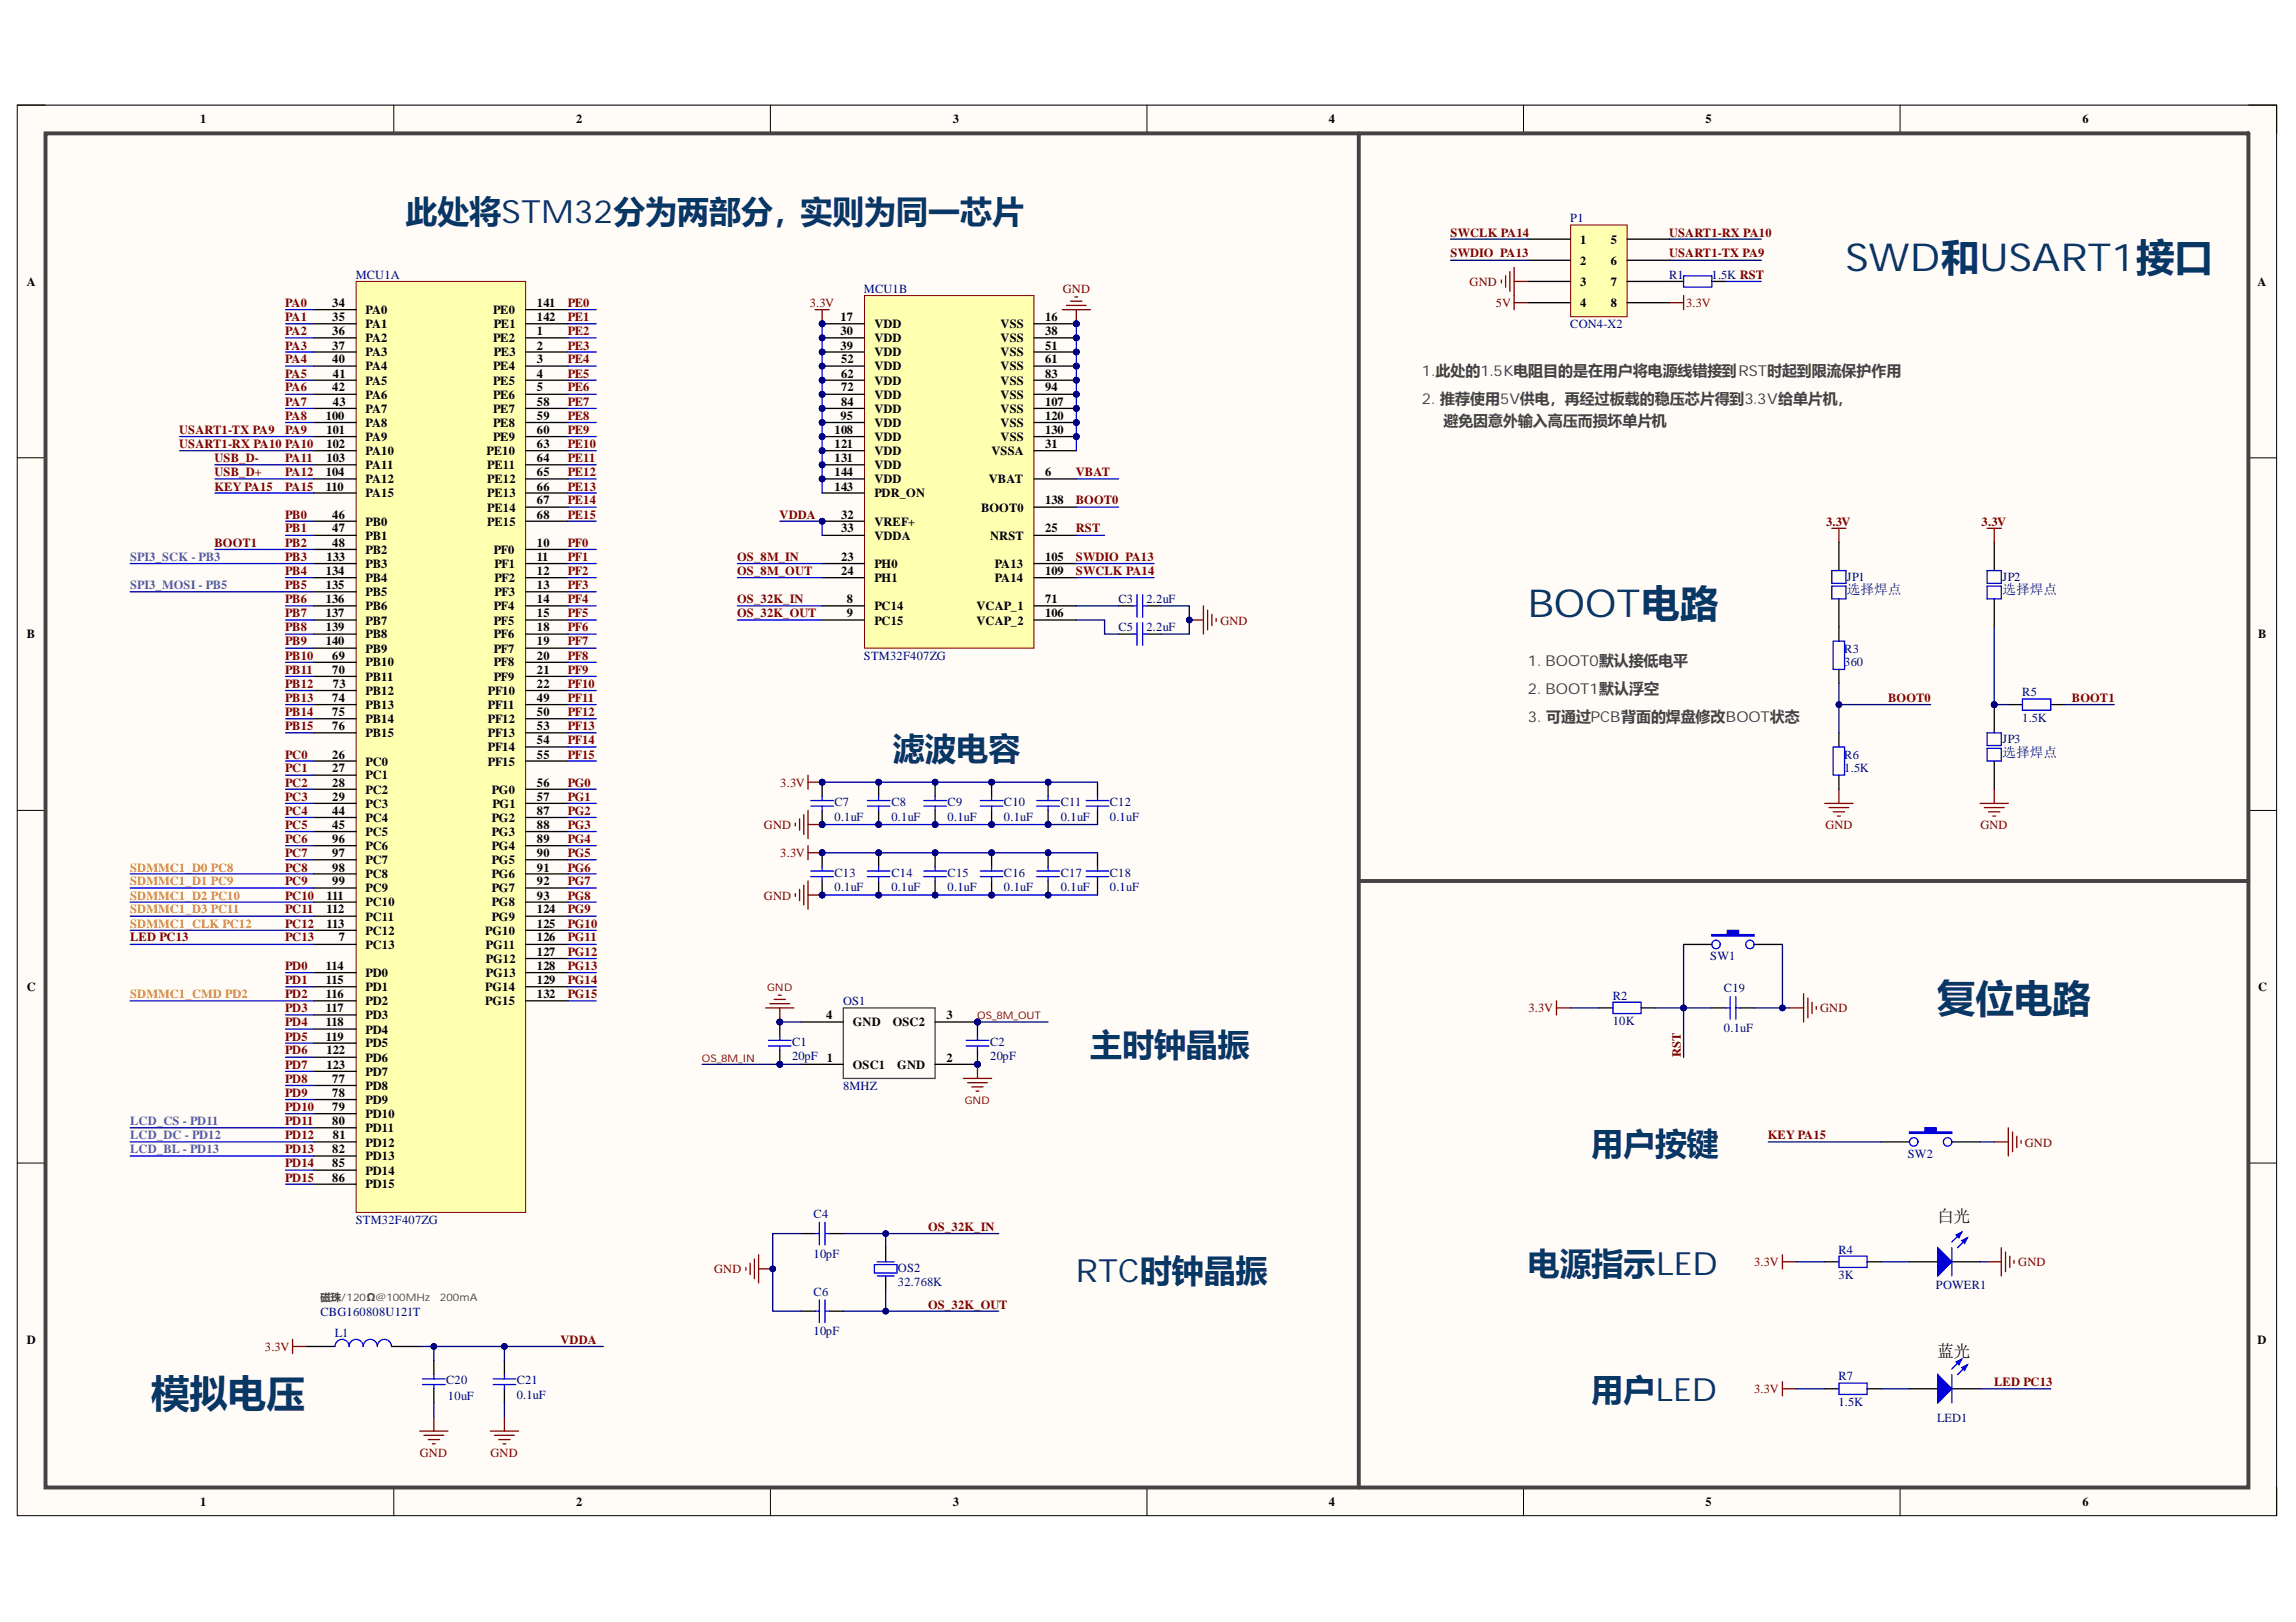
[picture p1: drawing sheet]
<svg xmlns="http://www.w3.org/2000/svg" width="297mm" height="210mm" viewBox="0 0 297 210" stroke-linecap="round" stroke-linejoin="round" font-family="sans-serif">
<defs><g id="words">
<g font-size="5" fill="#073763">
<text x="238.8" y="35.1">SWD和USART1接口</text>
<text x="197.7" y="79.8">BOOT电路</text>
<text x="250.6" y="131">复位电路</text>
<text x="19.5" y="182.1">模拟电压</text>
</g>
<g font-size="4.1" fill="#073763">
<text x="52.5" y="28.9">此处将STM32分为两部分，实则为同一芯片</text>
<text x="115.5" y="98.3">滤波电容</text>
<text x="141" y="136.6">主时钟晶振</text>
<text x="205.9" y="149.5">用户按键</text>
<text x="139.2" y="165.9">RTC时钟晶振</text>
<text x="197.7" y="164.9">电源指示LED</text>
<text x="205.9" y="181.3">用户LED</text>
</g>
<g font-size="2.2">
<text x="250.6" y="158.2">白光</text>
<text x="250.6" y="175.6">蓝光</text>
</g>
<g font-size="1.9" fill="#434343">
<text x="183.9" y="48.7">1.此处的1.5K电阻目的是在用户将电源线错接到RST时起到限流保护作用</text>
<text x="183.9" y="52.3">2. 推荐使用5V供电，再经过板载的稳压芯片得到3.3V给单片机，</text>
<text x="186.7" y="55.1">避免因意外输入高压而损坏单片机</text>
<text x="197.7" y="86.2">1. BOOT0默认接低电平</text>
<text x="197.7" y="89.8">2. BOOT1默认浮空</text>
<text x="197.7" y="93.4">3. 可通过PCB背面的焊盘修改BOOT状态</text>
</g>
<g font-size="1.8" fill="#000080">
<text x="238.9" y="76.9">选择焊点</text>
<text x="259.1" y="76.9">选择焊点</text>
<text x="259.1" y="98">选择焊点</text>
</g>
<g font-size="1.6">
<text x="25.9" y="16">1</text>
<text x="74.5" y="16">2</text>
<text x="123.3" y="16">3</text>
<text x="171.9" y="16">4</text>
<text x="220.7" y="16">5</text>
<text x="269.4" y="16">6</text>
<text x="204.4" y="31.5">1</text>
<text x="204.4" y="34.2">2</text>
<text x="208.4" y="31.5">5</text>
<text x="208.4" y="34.2">6</text>
<text x="3.5" y="36.9">A</text>
<text x="43" y="39.7">34</text>
<text x="43" y="41.5">35</text>
<text x="47.3" y="40.7">PA0</text>
<text x="63.8" y="40.7">PE0</text>
<text x="69.5" y="39.7">141</text>
<text x="69.5" y="41.5">142</text>
<text x="108.7" y="41.5">17</text>
<text x="135.2" y="41.5">16</text>
<text x="204.4" y="36.9">3</text>
<text x="204.4" y="39.7">4</text>
<text x="208.4" y="36.9">7</text>
<text x="208.4" y="39.7">8</text>
<text x="292.1" y="36.9">A</text>
<text x="43" y="43.4">36</text>
<text x="43" y="45.2">37</text>
<text x="43" y="47">40</text>
<text x="47.3" y="42.4">PA1</text>
<text x="47.3" y="44.3">PA2</text>
<text x="47.3" y="46.1">PA3</text>
<text x="47.3" y="47.9">PA4</text>
<text x="63.8" y="44.3">PE2</text>
<text x="63.8" y="47.9">PE4</text>
<text x="63.9" y="46.1">PE3</text>
<text x="63.9" y="42.4">PE1</text>
<text x="69.5" y="43.4">1</text>
<text x="69.5" y="45.2">2</text>
<text x="69.5" y="47">3</text>
<text x="108.7" y="43.4">30</text>
<text x="108.7" y="45.2">39</text>
<text x="108.8" y="47">52</text>
<text x="113.1" y="42.4">VDD</text>
<text x="113.1" y="44.3">VDD</text>
<text x="113.1" y="46.1">VDD</text>
<text x="113.1" y="47.9">VDD</text>
<text x="129.5" y="42.4">VSS</text>
<text x="129.5" y="44.3">VSS</text>
<text x="129.5" y="46.1">VSS</text>
<text x="129.5" y="47.9">VSS</text>
<text x="135.2" y="43.4">38</text>
<text x="135.2" y="45.2">51</text>
<text x="135.2" y="47">61</text>
<text x="43" y="50.6">42</text>
<text x="43.1" y="48.9">41</text>
<text x="43.1" y="52.5">43</text>
<text x="47.3" y="49.8">PA5</text>
<text x="47.3" y="51.6">PA6</text>
<text x="47.3" y="53.4">PA7</text>
<text x="63.8" y="49.8">PE5</text>
<text x="63.8" y="51.6">PE6</text>
<text x="63.8" y="53.4">PE7</text>
<text x="69.5" y="48.9">4</text>
<text x="69.5" y="50.6">5</text>
<text x="69.5" y="52.5">58</text>
<text x="108.8" y="48.9">62</text>
<text x="108.8" y="50.6">72</text>
<text x="108.8" y="52.5">84</text>
<text x="113.1" y="49.8">VDD</text>
<text x="113.1" y="51.6">VDD</text>
<text x="113.1" y="53.4">VDD</text>
<text x="129.5" y="49.8">VSS</text>
<text x="129.5" y="51.6">VSS</text>
<text x="129.5" y="53.4">VSS</text>
<text x="135.2" y="48.9">83</text>
<text x="135.2" y="50.6">94</text>
<text x="135.2" y="52.5">107</text>
<text x="42.1" y="54.4">100</text>
<text x="42.2" y="56.1">101</text>
<text x="42.2" y="58">102</text>
<text x="42.2" y="59.8">103</text>
<text x="47.3" y="55.2">PA8</text>
<text x="47.3" y="57.1">PA9</text>
<text x="47.3" y="58.9">PA10</text>
<text x="63" y="58.9">PE10</text>
<text x="63.8" y="55.2">PE8</text>
<text x="63.8" y="57.1">PE9</text>
<text x="69.5" y="54.4">59</text>
<text x="69.5" y="56.1">60</text>
<text x="69.5" y="58">63</text>
<text x="69.5" y="59.8">64</text>
<text x="108" y="56.1">108</text>
<text x="108" y="58">121</text>
<text x="108" y="59.8">131</text>
<text x="108.7" y="54.4">95</text>
<text x="113.1" y="55.2">VDD</text>
<text x="113.1" y="57.1">VDD</text>
<text x="113.1" y="58.9">VDD</text>
<text x="128.3" y="58.9">VSSA</text>
<text x="129.5" y="55.2">VSS</text>
<text x="129.5" y="57.1">VSS</text>
<text x="135.2" y="58">31</text>
<text x="135.2" y="54.4">120</text>
<text x="135.2" y="56.1">130</text>
<text x="42.1" y="61.6">104</text>
<text x="42.1" y="63.5">110</text>
<text x="47.3" y="60.7">PA11</text>
<text x="47.3" y="62.6">PA12</text>
<text x="47.3" y="64.3">PA15</text>
<text x="63" y="60.7">PE11</text>
<text x="63" y="62.6">PE12</text>
<text x="63" y="64.3">PE13</text>
<text x="69.5" y="61.6">65</text>
<text x="69.5" y="63.5">66</text>
<text x="69.5" y="65.3">67</text>
<text x="108" y="63.5">143</text>
<text x="108" y="61.6">144</text>
<text x="113.1" y="60.7">VDD</text>
<text x="113.1" y="64.3">PDR_ON</text>
<text x="113.1" y="62.6">VDD</text>
<text x="127.9" y="62.6">VBAT</text>
<text x="135.2" y="61.6">6</text>
<text x="135.2" y="65.3">138</text>
<text x="43" y="67.1">46</text>
<text x="43" y="68.9">47</text>
<text x="43" y="70.8">48</text>
<text x="47.3" y="68.1">PB0</text>
<text x="47.3" y="69.8">PB1</text>
<text x="47.3" y="71.7">PB2</text>
<text x="63" y="66.2">PE14</text>
<text x="63" y="68.1">PE15</text>
<text x="63.9" y="71.7">PF0</text>
<text x="69.5" y="70.8">10</text>
<text x="69.5" y="67.1">68</text>
<text x="108.8" y="67.1">32</text>
<text x="108.8" y="68.9">33</text>
<text x="113.1" y="68.1">VREF+</text>
<text x="113.1" y="69.8">VDDA</text>
<text x="126.9" y="66.2">BOOT0</text>
<text x="128.1" y="69.8">NRST</text>
<text x="135.2" y="68.9">25</text>
<text x="42.1" y="74.4">134</text>
<text x="42.1" y="76.3">135</text>
<text x="42.2" y="72.6">133</text>
<text x="47.3" y="73.5">PB3</text>
<text x="47.3" y="75.3">PB4</text>
<text x="47.3" y="77.1">PB5</text>
<text x="64" y="73.5">PF1</text>
<text x="64" y="75.3">PF2</text>
<text x="64" y="77.1">PF3</text>
<text x="69.5" y="72.6">11</text>
<text x="69.5" y="74.4">12</text>
<text x="69.5" y="76.3">13</text>
<text x="108.8" y="72.6">23</text>
<text x="108.8" y="74.4">24</text>
<text x="113.1" y="73.5">PH0</text>
<text x="113.1" y="75.3">PH1</text>
<text x="128.7" y="73.5">PA13</text>
<text x="128.7" y="75.3">PA14</text>
<text x="135.2" y="72.6">105</text>
<text x="135.2" y="74.4">109</text>
<text x="3.5" y="82.6">B</text>
<text x="42.1" y="78">136</text>
<text x="42.1" y="79.9">137</text>
<text x="42.1" y="81.7">139</text>
<text x="42.1" y="83.5">140</text>
<text x="47.3" y="79">PB6</text>
<text x="47.3" y="80.8">PB7</text>
<text x="47.3" y="82.6">PB8</text>
<text x="63.9" y="79">PF4</text>
<text x="63.9" y="80.8">PF5</text>
<text x="63.9" y="82.6">PF6</text>
<text x="69.5" y="78">14</text>
<text x="69.5" y="79.9">15</text>
<text x="69.5" y="81.7">18</text>
<text x="69.5" y="83.5">19</text>
<text x="109.6" y="78">8</text>
<text x="109.6" y="79.9">9</text>
<text x="113.1" y="79">PC14</text>
<text x="113.1" y="80.8">PC15</text>
<text x="126.3" y="79">VCAP_1</text>
<text x="126.3" y="80.8">VCAP_2</text>
<text x="135.2" y="78">71</text>
<text x="135.2" y="79.9">106</text>
<text x="292.2" y="82.6">B</text>
<text x="43" y="85.4">69</text>
<text x="43" y="87.2">70</text>
<text x="43.1" y="89">73</text>
<text x="47.3" y="86.2">PB10</text>
<text x="47.3" y="88.1">PB11</text>
<text x="47.3" y="90">PB12</text>
<text x="47.3" y="84.5">PB9</text>
<text x="63.1" y="90">PF10</text>
<text x="63.9" y="84.5">PF7</text>
<text x="63.9" y="86.2">PF8</text>
<text x="63.9" y="88.1">PF9</text>
<text x="69.5" y="85.4">20</text>
<text x="69.5" y="87.2">21</text>
<text x="69.5" y="89">22</text>
<text x="43" y="90.8">74</text>
<text x="43" y="92.7">75</text>
<text x="43" y="94.5">76</text>
<text x="47.3" y="91.7">PB13</text>
<text x="47.3" y="93.6">PB14</text>
<text x="47.3" y="95.4">PB15</text>
<text x="63.1" y="91.7">PF11</text>
<text x="63.1" y="93.6">PF12</text>
<text x="63.1" y="95.4">PF13</text>
<text x="69.5" y="90.8">49</text>
<text x="69.5" y="92.7">50</text>
<text x="69.5" y="94.5">53</text>
<text x="43" y="98.2">26</text>
<text x="43" y="99.9">27</text>
<text x="43" y="101.8">28</text>
<text x="47.3" y="99.1">PC0</text>
<text x="47.3" y="100.9">PC1</text>
<text x="63.1" y="97.2">PF14</text>
<text x="63.1" y="99.1">PF15</text>
<text x="69.5" y="96.3">54</text>
<text x="69.5" y="98.2">55</text>
<text x="69.5" y="101.8">56</text>
<text x="43" y="103.7">29</text>
<text x="43" y="105.4">44</text>
<text x="43" y="107.3">45</text>
<text x="47.3" y="102.7">PC2</text>
<text x="47.3" y="104.5">PC3</text>
<text x="47.3" y="106.4">PC4</text>
<text x="63.6" y="102.7">PG0</text>
<text x="63.6" y="106.4">PG2</text>
<text x="63.7" y="104.5">PG1</text>
<text x="69.5" y="103.7">57</text>
<text x="69.5" y="105.4">87</text>
<text x="69.5" y="107.3">88</text>
<text x="43" y="109.1">96</text>
<text x="43" y="110.9">97</text>
<text x="43" y="112.8">98</text>
<text x="47.3" y="108.2">PC5</text>
<text x="47.3" y="110">PC6</text>
<text x="47.3" y="111.9">PC7</text>
<text x="47.3" y="113.6">PC8</text>
<text x="63.6" y="108.2">PG3</text>
<text x="63.6" y="110">PG4</text>
<text x="63.6" y="111.9">PG5</text>
<text x="63.6" y="113.6">PG6</text>
<text x="69.5" y="109.1">89</text>
<text x="69.5" y="110.9">90</text>
<text x="69.5" y="112.8">91</text>
<text x="42.2" y="116.4">111</text>
<text x="42.2" y="118.2">112</text>
<text x="43" y="114.6">99</text>
<text x="47.3" y="115.5">PC9</text>
<text x="47.3" y="117.3">PC10</text>
<text x="47.3" y="119.1">PC11</text>
<text x="63.6" y="115.5">PG7</text>
<text x="63.6" y="117.3">PG8</text>
<text x="63.6" y="119.1">PG9</text>
<text x="69.5" y="114.6">92</text>
<text x="69.5" y="116.4">93</text>
<text x="69.5" y="118.2">124</text>
<text x="42.1" y="125.6">114</text>
<text x="42.2" y="120.1">113</text>
<text x="43.8" y="121.8">7</text>
<text x="47.3" y="122.8">PC13</text>
<text x="47.3" y="121">PC12</text>
<text x="62.8" y="121">PG10</text>
<text x="62.9" y="122.8">PG11</text>
<text x="62.9" y="124.6">PG12</text>
<text x="69.5" y="120.1">125</text>
<text x="69.5" y="121.8">126</text>
<text x="69.5" y="123.7">127</text>
<text x="69.5" y="125.6">128</text>
<text x="3.5" y="128.3">C</text>
<text x="42.1" y="127.3">115</text>
<text x="42.1" y="129.2">116</text>
<text x="42.1" y="131">117</text>
<text x="47.3" y="126.4">PD0</text>
<text x="47.3" y="128.3">PD1</text>
<text x="47.3" y="130.1">PD2</text>
<text x="47.3" y="131.9">PD3</text>
<text x="62.8" y="128.3">PG14</text>
<text x="62.8" y="130.1">PG15</text>
<text x="62.9" y="126.4">PG13</text>
<text x="69.5" y="127.3">129</text>
<text x="69.5" y="129.2">132</text>
<text x="106.9" y="131.9">4</text>
<text x="122.4" y="131.9">3</text>
<text x="292.2" y="128.3">C</text>
<text x="42.1" y="132.8">118</text>
<text x="42.1" y="134.7">119</text>
<text x="42.2" y="136.5">122</text>
<text x="47.3" y="133.8">PD4</text>
<text x="47.3" y="135.5">PD5</text>
<text x="47.3" y="137.4">PD6</text>
<text x="106.9" y="137.4">1</text>
<text x="110.3" y="132.8">GND</text>
<text x="115.5" y="132.8">OSC2</text>
<text x="122.4" y="137.4">2</text>
<text x="42.2" y="138.3">123</text>
<text x="43" y="140.1">77</text>
<text x="43" y="142">78</text>
<text x="43" y="143.8">79</text>
<text x="47.3" y="141">PD8</text>
<text x="47.3" y="142.9">PD9</text>
<text x="47.3" y="139.2">PD7</text>
<text x="110.3" y="138.3">OSC1</text>
<text x="116.1" y="138.3">GND</text>
<text x="43" y="145.6">80</text>
<text x="43" y="149.2">82</text>
<text x="43.1" y="147.4">81</text>
<text x="47.3" y="144.7">PD10</text>
<text x="47.3" y="146.5">PD11</text>
<text x="47.3" y="148.4">PD12</text>
<text x="43" y="151.1">85</text>
<text x="43" y="152.9">86</text>
<text x="47.3" y="150.2">PD13</text>
<text x="47.3" y="152">PD14</text>
<text x="47.3" y="153.8">PD15</text>
<text x="3.5" y="173.9">D</text>
<text x="292.1" y="173.9">D</text>
<text x="25.9" y="194.9">1</text>
<text x="74.5" y="194.9">2</text>
<text x="123.3" y="194.9">3</text>
<text x="171.9" y="194.9">4</text>
<text x="220.7" y="194.9">5</text>
<text x="269.4" y="194.9">6</text>
</g>
<g font-size="1.6" fill="#000080">
<text x="203.2" y="28.7">P1</text>
<text x="46" y="36.1">MCU1A</text>
<text x="111.8" y="37.9">MCU1B</text>
<text x="215.9" y="36.1">R1</text>
<text x="221.4" y="36.1">1.5K RST</text>
<text x="203.2" y="42.4">CON4-X2</text>
<text x="238.9" y="75.2">JP1</text>
<text x="259.1" y="75.2">JP2</text>
<text x="144.7" y="78">C3</text>
<text x="144.7" y="81.7">C5</text>
<text x="148.3" y="78">2.2uF</text>
<text x="148.3" y="81.7">2.2uF</text>
<text x="111.8" y="85.4">STM32F407ZG</text>
<text x="238.6" y="86.2">360</text>
<text x="238.6" y="84.5">R3</text>
<text x="261.6" y="93.4">1.5K</text>
<text x="261.6" y="90.1">R5</text>
<text x="238.6" y="99.9">1.5K</text>
<text x="238.6" y="98.2">R6</text>
<text x="259.1" y="96.1">JP3</text>
<text x="108" y="106.2">0.1uF</text>
<text x="108" y="104.3">C7</text>
<text x="115.3" y="106.2">0.1uF</text>
<text x="115.3" y="104.3">C8</text>
<text x="122.6" y="106.2">0.1uF</text>
<text x="122.6" y="104.3">C9</text>
<text x="129.9" y="106.2">0.1uF</text>
<text x="129.9" y="104.3">C10</text>
<text x="137.2" y="106.2">0.1uF</text>
<text x="137.2" y="104.3">C11</text>
<text x="143.6" y="106.2">0.1uF</text>
<text x="143.6" y="104.3">C12</text>
<text x="108" y="113.5">C13</text>
<text x="115.3" y="113.5">C14</text>
<text x="122.6" y="113.5">C15</text>
<text x="129.9" y="113.5">C16</text>
<text x="137.2" y="113.5">C17</text>
<text x="143.6" y="113.5">C18</text>
<text x="108" y="115.3">0.1uF</text>
<text x="115.3" y="115.3">0.1uF</text>
<text x="122.6" y="115.3">0.1uF</text>
<text x="129.9" y="115.3">0.1uF</text>
<text x="137.2" y="115.3">0.1uF</text>
<text x="143.6" y="115.3">0.1uF</text>
<text x="221.3" y="124.3">SW1</text>
<text x="109.1" y="130.1">OS1</text>
<text x="208.7" y="129.4">R2</text>
<text x="223" y="128.4">C19</text>
<text x="102.5" y="137.2">20pF</text>
<text x="102.5" y="135.4">C1</text>
<text x="128.1" y="137.2">20pF</text>
<text x="128.1" y="135.4">C2</text>
<text x="208.7" y="132.7">10K</text>
<text x="223" y="133.6">0.1uF</text>
<text x="109.1" y="141.1">8MHZ</text>
<text x="246.8" y="149.8">SW2</text>
<text x="46" y="158.4">STM32F407ZG</text>
<text x="105.3" y="157.7">C4</text>
<text x="105.3" y="167.7">C6</text>
<text x="105.3" y="162.7">10pF</text>
<text x="116.2" y="166.4">32.768K</text>
<text x="116.2" y="164.6">OS2</text>
<text x="237.8" y="165.5">3K</text>
<text x="237.8" y="162.2">R4</text>
<text x="250.4" y="166.8">POWER1</text>
<text x="41.5" y="170.3">CBG160808U121T</text>
<text x="43.3" y="173">L1</text>
<text x="105.3" y="172.8">10pF</text>
<text x="57.7" y="179.2">C20</text>
<text x="66.8" y="179.2">C21</text>
<text x="237.8" y="178.6">R7</text>
<text x="58" y="181.2">10uF</text>
<text x="66.8" y="181">0.1uF</text>
<text x="237.8" y="181.9">1.5K</text>
<text x="250.6" y="184">LED1</text>
</g>
<g font-size="1.6" fill="#800000">
<text x="187.7" y="33.3">SWDIO PA13</text>
<text x="187.7" y="30.6">SWCLK PA14</text>
<text x="215.9" y="33.3">USART1-TX PA9</text>
<text x="215.9" y="30.6">USART1-RX PA10</text>
<text x="36.9" y="39.7">PA0</text>
<text x="36.9" y="41.5">PA1</text>
<text x="73.4" y="39.7">PE0</text>
<text x="73.4" y="41.5">PE1</text>
<text x="104.7" y="39.7">3.3V</text>
<text x="137.5" y="37.9">GND</text>
<text x="190.1" y="36.9">GND</text>
<text x="193.5" y="39.7">5V</text>
<text x="218.1" y="39.7">3.3V</text>
<text x="36.9" y="43.4">PA2</text>
<text x="36.9" y="45.2">PA3</text>
<text x="36.9" y="47">PA4</text>
<text x="73.4" y="43.4">PE2</text>
<text x="73.4" y="45.2">PE3</text>
<text x="73.4" y="47">PE4</text>
<text x="36.9" y="48.9">PA5</text>
<text x="36.9" y="50.6">PA6</text>
<text x="36.9" y="52.5">PA7</text>
<text x="73.4" y="48.9">PE5</text>
<text x="73.4" y="50.6">PE6</text>
<text x="73.4" y="52.5">PE7</text>
<text x="23.2" y="56.1">USART1-TX PA9</text>
<text x="23.2" y="58">USART1-RX PA10 PA10</text>
<text x="27.8" y="59.8">USB_D-</text>
<text x="36.9" y="54.4">PA8</text>
<text x="36.9" y="56.1">PA9</text>
<text x="36.9" y="59.8">PA11</text>
<text x="73.4" y="54.4">PE8</text>
<text x="73.4" y="56.1">PE9</text>
<text x="73.4" y="58">PE10</text>
<text x="73.4" y="59.8">PE11</text>
<text x="27.8" y="61.6">USB_D+</text>
<text x="27.8" y="63.5">KEY PA15</text>
<text x="36.9" y="61.6">PA12</text>
<text x="36.9" y="63.5">PA15</text>
<text x="73.4" y="61.6">PE12</text>
<text x="73.4" y="63.5">PE13</text>
<text x="73.4" y="65.3">PE14</text>
<text x="139.2" y="61.6">VBAT</text>
<text x="139.2" y="65.3">BOOT0</text>
<text x="27.8" y="70.8">BOOT1</text>
<text x="36.9" y="67.1">PB0</text>
<text x="36.9" y="68.9">PB1</text>
<text x="36.9" y="70.8">PB2</text>
<text x="73.4" y="67.1">PE15</text>
<text x="73.4" y="70.8">PF0</text>
<text x="100.9" y="67.1">VDDA</text>
<text x="139.2" y="68.9">RST</text>
<text x="236.2" y="68.1">3.3V</text>
<text x="256.4" y="68.1">3.3V</text>
<text x="36.9" y="72.6">PB3</text>
<text x="36.9" y="74.4">PB4</text>
<text x="36.9" y="76.3">PB5</text>
<text x="73.4" y="72.6">PF1</text>
<text x="73.4" y="74.4">PF2</text>
<text x="73.4" y="76.3">PF3</text>
<text x="95.4" y="72.6">OS_8M_IN</text>
<text x="95.4" y="74.4">OS_8M_OUT</text>
<text x="139.2" y="72.6">SWDIO PA13</text>
<text x="139.2" y="74.4">SWCLK PA14</text>
<text x="36.9" y="78">PB6</text>
<text x="36.9" y="79.9">PB7</text>
<text x="36.9" y="81.7">PB8</text>
<text x="36.9" y="83.5">PB9</text>
<text x="73.4" y="78">PF4</text>
<text x="73.4" y="79.9">PF5</text>
<text x="73.4" y="81.7">PF6</text>
<text x="73.4" y="83.5">PF7</text>
<text x="95.4" y="78">OS_32K_IN</text>
<text x="95.4" y="79.9">OS_32K_OUT</text>
<text x="157.9" y="80.8">GND</text>
<text x="36.9" y="85.4">PB10</text>
<text x="36.9" y="87.2">PB11</text>
<text x="36.9" y="89">PB12</text>
<text x="73.4" y="85.4">PF8</text>
<text x="73.4" y="87.2">PF9</text>
<text x="73.4" y="89">PF10</text>
<text x="36.9" y="90.8">PB13</text>
<text x="36.9" y="92.7">PB14</text>
<text x="36.9" y="94.5">PB15</text>
<text x="73.4" y="90.8">PF11</text>
<text x="73.4" y="92.7">PF12</text>
<text x="73.4" y="94.5">PF13</text>
<text x="244.3" y="90.8">BOOT0</text>
<text x="268" y="90.8">BOOT1</text>
<text x="36.9" y="98.2">PC0</text>
<text x="36.9" y="99.9">PC1</text>
<text x="36.9" y="101.8">PC2</text>
<text x="73.4" y="96.3">PF14</text>
<text x="73.4" y="98.2">PF15</text>
<text x="73.4" y="101.8">PG0</text>
<text x="100.9" y="101.8">3.3V</text>
<text x="36.9" y="103.7">PC3</text>
<text x="36.9" y="105.4">PC4</text>
<text x="36.9" y="107.3">PC5</text>
<text x="73.4" y="103.7">PG1</text>
<text x="73.4" y="105.4">PG2</text>
<text x="73.4" y="107.3">PG3</text>
<text x="98.8" y="107.3">GND</text>
<text x="236.1" y="107.3">GND</text>
<text x="256.2" y="107.3">GND</text>
<text x="36.9" y="109.1">PC6</text>
<text x="36.9" y="110.9">PC7</text>
<text x="36.9" y="112.8">PC8</text>
<text x="73.4" y="109.1">PG4</text>
<text x="73.4" y="110.9">PG5</text>
<text x="73.4" y="112.8">PG6</text>
<text x="100.9" y="110.9">3.3V</text>
<text x="36.9" y="114.6">PC9</text>
<text x="36.9" y="116.4">PC10</text>
<text x="36.9" y="118.2">PC11</text>
<text x="73.4" y="114.6">PG7</text>
<text x="73.4" y="116.4">PG8</text>
<text x="73.4" y="118.2">PG9</text>
<text x="98.8" y="116.4">GND</text>
<text x="16.8" y="121.8">LED PC13</text>
<text x="36.9" y="120.1">PC12</text>
<text x="36.9" y="121.8">PC13</text>
<text x="36.9" y="125.6">PD0</text>
<text x="73.4" y="120.1">PG10</text>
<text x="73.4" y="121.8">PG11</text>
<text x="73.4" y="123.7">PG12</text>
<text x="73.4" y="125.6">PG13</text>
<text x="36.9" y="127.3">PD1</text>
<text x="36.9" y="129.2">PD2</text>
<text x="36.9" y="131">PD3</text>
<text x="73.4" y="127.3">PG14</text>
<text x="73.4" y="129.2">PG15</text>
<text x="197.7" y="131">3.3V</text>
<text x="235.5" y="131">GND</text>
<text x="36.9" y="132.8">PD4</text>
<text x="36.9" y="134.7">PD5</text>
<text x="36.9" y="136.5">PD6</text>
<text x="217.5" y="136.8" transform="rotate(-90 217.5 136.8)">RST</text>
<text x="36.9" y="138.3">PD7</text>
<text x="36.9" y="140.1">PD8</text>
<text x="36.9" y="142">PD9</text>
<text x="36.9" y="143.8">PD10</text>
<text x="36.9" y="145.6">PD11</text>
<text x="36.9" y="147.4">PD12</text>
<text x="36.9" y="149.2">PD13</text>
<text x="228.7" y="147.4">KEY PA15</text>
<text x="262" y="148.4">GND</text>
<text x="36.9" y="151.1">PD14</text>
<text x="36.9" y="152.9">PD15</text>
<text x="120.1" y="159.3">OS_32K_IN</text>
<text x="92.4" y="164.8">GND</text>
<text x="226.9" y="163.8">3.3V</text>
<text x="261.1" y="163.8">GND</text>
<text x="72.5" y="173.9">VDDA</text>
<text x="120.1" y="169.3">OS_32K_OUT</text>
<text x="34.3" y="174.8">3.3V</text>
<text x="258" y="179.4">LED PC13</text>
<text x="226.9" y="180.3">3.3V</text>
<text x="54.3" y="188.5">GND</text>
<text x="63.5" y="188.5">GND</text>
</g>
<g font-size="1.6" fill="#674ea7">
<text x="16.8" y="76.3">SPI3_MOSI - PB5</text>
<text x="16.8" y="72.6">SPI3_SCK - PB3</text>
<text x="16.8" y="145.6">LCD_CS - PD11</text>
<text x="16.8" y="147.4">LCD_DC - PD12</text>
<text x="16.8" y="149.2">LCD_BL - PD13</text>
</g>
<g font-size="1.6" fill="#f90">
<text x="16.8" y="112.8">SDMMC1_D0 PC8</text>
<text x="16.8" y="114.6">SDMMC1_D1 PC9</text>
<text x="16.8" y="116.4">SDMMC1_D2 PC10</text>
<text x="16.8" y="118.2">SDMMC1_D3 PC11</text>
<text x="16.8" y="120.1">SDMMC1_CLK PC12</text>
<text x="16.8" y="129.2">SDMMC1_CMD PD2</text>
</g>
<g font-size="1.4" fill="#800000">
<text x="99.2" y="128.3">GND</text>
<text x="126.4" y="131.9">OS_8M_OUT</text>
<text x="90.8" y="137.4">OS_8M_IN</text>
<text x="124.8" y="142.9">GND</text>
</g>
<g font-size="1.4" fill="#434343">
<text x="41.5" y="168.4">磁珠/120Ω@100MHz</text>
<text x="56.9" y="168.4">200mA</text>
</g>
</g></defs>
<path d="M2.2 13.6h292.3v182.5h-292.3z" fill-rule="evenodd" fill="#fffcf8"/>
<path d="M2.2 13.6h292.3v182.5h-292.3z" fill="none" stroke="#000" stroke-width=".13"/>
<path d="M5.9 17.3h285v175.2h-285z" fill-rule="evenodd" fill="#fffcf8"/>
<g fill="none" stroke="#000" stroke-width=".13">
<path d="M2.2 13.6h3.7M5.9 17.3h285v175.2h-285zM50.9 13.6v3.7M99.7 13.6v3.7M148.4 13.6v3.7M197.1 13.6v3.7M245.8 13.6v3.7M290.9 13.6h3.6v3.7M2.2 59.2h3.7M290.9 59.2h3.6M2.2 104.9h3.7M290.9 104.9h3.6"/>
<path d="M2.2 150.5h3.7M290.9 150.5h3.6M50.9 192.5v3.6M99.7 192.5v3.6M148.4 192.5v3.6M197.1 192.5v3.6M245.8 192.5v3.6M294.5 192.5v3.6"/>
</g>
<path d="M206.8 130.4h1.9M212.3 130.4h1.9M221.5 130.4h1.8M225.1 130.4h1.8M103.6 159.6h1.9M107.3 159.6h1.8M103.6 169.7h1.9M107.3 169.7h1.8" fill="none" stroke="#000" stroke-width=".17"/>
<g fill="none" stroke="#00f" stroke-width=".17">
<path d="M208.7 129.7h3.6v1.5h-3.6zM223.3 130.4h.5M223.8 129v2.9M224.6 129v2.9M224.6 130.4h.5M105.5 159.6h.5M106 158.2v2.9M106.7 158.2v2.9M106.7 159.6h.6M105.5 169.7h.5M106 168.2v2.9M106.7 168.2v2.9"/>
<path d="M106.7 169.7h.6"/>
</g>
<path d="M201.4 130.4h1.8M201.4 129.5v1.8M231.5 130.4h1.8M233.3 128.6v3.7M233.9 129.2v2.5M234.4 129.7v1.5M235 130.3v.3M96.5 164v.4M97 163.5v1.4M97.6 162.9v2.6M98.1 162.4v3.6M98.1 164.2h1.9" fill="none" stroke="#800000" stroke-width=".17"/>
<circle cx="100" cy="164.2" r=".36" fill="#000080"/>
<circle cx="100" cy="164.2" r=".36" fill="none" stroke="#000080" stroke-width=".13"/>
<g fill="none" stroke="#800000" stroke-width=".17">
<path d="M194.2 36.2v.4M194.8 35.7v1.5M195.3 35.2v2.5M195.9 34.6v5.5M195.9 36.4h1.8M195.9 39.2h1.8M216 39.2h1.8M217.8 38.2v1.9M258 147.8h1.8M259.8 145.9v3.7M260.4 146.5v2.6M260.9 147v1.5"/>
<path d="M261.5 147.6v.4"/>
</g>
<path d="M216 36.4h1.8M221.5 36.4h1.8M243.4 147.8h3.6M252.5 147.8h3.7" fill="none" stroke="#000" stroke-width=".17"/>
<path d="M217.8 35.7h3.7v1.5h-3.7z" fill="none" stroke="#00f" stroke-width=".17"/>
<path d="M247 146.5h2v-.6h1.5v.6h2v.2h-5.5z" fill-rule="evenodd" fill="#00f"/>
<g fill="none" stroke="#00f" stroke-width=".17">
<path d="M247 146.5h2v-.6h1.5v.6h2v.2h-5.5z"/>
<circle cx="247.6" cy="147.8" r=".55"/>
<circle cx="252" cy="147.8" r=".55"/>
</g>
<path d="M217.8 122.2h3.7M226.9 122.2h3.7" fill="none" stroke="#000" stroke-width=".17"/>
<path d="M221.5 120.9h2v-.5h1.4v.5h2v.2h-5.4z" fill-rule="evenodd" fill="#00f"/>
<g fill="none" stroke="#00f" stroke-width=".17">
<path d="M221.5 120.9h2v-.5h1.4v.5h2v.2h-5.4zM54.7 179.2h2.9M54.7 178.4h2.9M56.1 177.9v.5M56.1 179.2v.5M63.8 179.2h2.9M63.8 178.4h2.9M65.3 177.9v.5M65.3 179.2v.5"/>
<circle cx="222" cy="122.2" r=".55"/>
<circle cx="226.4" cy="122.2" r=".55"/>
</g>
<path d="M56.1 176.1v1.8M56.1 179.7v1.9M65.3 176.1v1.8M65.3 179.7v1.9" fill="none" stroke="#000" stroke-width=".17"/>
<path d="M37.9 173.3v1.9M37.9 174.2h1.8" fill="none" stroke="#800000" stroke-width=".17"/>
<circle cx="106.4" cy="106.7" r=".36" fill="#000080"/>
<circle cx="106.4" cy="106.7" r=".36" fill="none" stroke="#000080" stroke-width=".13"/>
<circle cx="106.4" cy="101.2" r=".36" fill="#000080"/>
<circle cx="106.4" cy="101.2" r=".36" fill="none" stroke="#000080" stroke-width=".13"/>
<path d="M106.4 104.9v1.8" fill="none" stroke="#000" stroke-width=".17"/>
<circle cx="106.4" cy="106.7" r=".36" fill="#000080"/>
<circle cx="106.4" cy="106.7" r=".36" fill="none" stroke="#000080" stroke-width=".13"/>
<path d="M106.4 101.2v1.9" fill="none" stroke="#000" stroke-width=".17"/>
<circle cx="106.4" cy="101.2" r=".36" fill="#000080"/>
<circle cx="106.4" cy="101.2" r=".36" fill="none" stroke="#000080" stroke-width=".13"/>
<path d="M104.9 103.6h2.9M104.9 104.3h2.9M106.4 103.1v.5M106.4 104.3v.6" fill="none" stroke="#00f" stroke-width=".17"/>
<circle cx="113.7" cy="106.7" r=".36" fill="#000080"/>
<circle cx="113.7" cy="106.7" r=".36" fill="none" stroke="#000080" stroke-width=".13"/>
<circle cx="113.7" cy="101.2" r=".36" fill="#000080"/>
<circle cx="113.7" cy="101.2" r=".36" fill="none" stroke="#000080" stroke-width=".13"/>
<path d="M113.7 104.9v1.8" fill="none" stroke="#000" stroke-width=".17"/>
<circle cx="113.7" cy="106.7" r=".36" fill="#000080"/>
<circle cx="113.7" cy="106.7" r=".36" fill="none" stroke="#000080" stroke-width=".13"/>
<path d="M113.7 101.2v1.9" fill="none" stroke="#000" stroke-width=".17"/>
<circle cx="113.7" cy="101.2" r=".36" fill="#000080"/>
<circle cx="113.7" cy="101.2" r=".36" fill="none" stroke="#000080" stroke-width=".13"/>
<path d="M112.2 103.6h2.9M112.2 104.3h2.9M113.7 103.1v.5M113.7 104.3v.6" fill="none" stroke="#00f" stroke-width=".17"/>
<circle cx="121" cy="106.7" r=".36" fill="#000080"/>
<circle cx="121" cy="106.7" r=".36" fill="none" stroke="#000080" stroke-width=".13"/>
<circle cx="121" cy="101.2" r=".36" fill="#000080"/>
<circle cx="121" cy="101.2" r=".36" fill="none" stroke="#000080" stroke-width=".13"/>
<path d="M121 104.9v1.8" fill="none" stroke="#000" stroke-width=".17"/>
<circle cx="121" cy="106.7" r=".36" fill="#000080"/>
<circle cx="121" cy="106.7" r=".36" fill="none" stroke="#000080" stroke-width=".13"/>
<path d="M121 101.2v1.9" fill="none" stroke="#000" stroke-width=".17"/>
<circle cx="121" cy="101.2" r=".36" fill="#000080"/>
<circle cx="121" cy="101.2" r=".36" fill="none" stroke="#000080" stroke-width=".13"/>
<path d="M119.5 103.6h2.9M119.5 104.3h2.9M121 103.1v.5M121 104.3v.6" fill="none" stroke="#00f" stroke-width=".17"/>
<circle cx="128.3" cy="106.7" r=".36" fill="#000080"/>
<circle cx="128.3" cy="106.7" r=".36" fill="none" stroke="#000080" stroke-width=".13"/>
<circle cx="128.3" cy="101.2" r=".36" fill="#000080"/>
<circle cx="128.3" cy="101.2" r=".36" fill="none" stroke="#000080" stroke-width=".13"/>
<path d="M128.3 104.9v1.8" fill="none" stroke="#000" stroke-width=".17"/>
<circle cx="128.3" cy="106.7" r=".36" fill="#000080"/>
<circle cx="128.3" cy="106.7" r=".36" fill="none" stroke="#000080" stroke-width=".13"/>
<path d="M128.3 101.2v1.9" fill="none" stroke="#000" stroke-width=".17"/>
<circle cx="128.3" cy="101.2" r=".36" fill="#000080"/>
<circle cx="128.3" cy="101.2" r=".36" fill="none" stroke="#000080" stroke-width=".13"/>
<path d="M126.8 103.6h2.9M126.8 104.3h2.9M128.3 103.1v.5M128.3 104.3v.6" fill="none" stroke="#00f" stroke-width=".17"/>
<path d="M102.9 106.5v.4M103.4 106v1.4M104 105.4v2.6M104.5 104.9v3.6M104.5 106.7h1.9" fill="none" stroke="#800000" stroke-width=".17"/>
<circle cx="106.4" cy="106.7" r=".36" fill="#000080"/>
<circle cx="106.4" cy="106.7" r=".36" fill="none" stroke="#000080" stroke-width=".13"/>
<path d="M104.5 100.3v1.8M104.5 101.2h1.9" fill="none" stroke="#800000" stroke-width=".17"/>
<circle cx="106.4" cy="101.2" r=".36" fill="#000080"/>
<circle cx="106.4" cy="101.2" r=".36" fill="none" stroke="#000080" stroke-width=".13"/>
<circle cx="135.6" cy="106.7" r=".36" fill="#000080"/>
<circle cx="135.6" cy="106.7" r=".36" fill="none" stroke="#000080" stroke-width=".13"/>
<circle cx="135.6" cy="101.2" r=".36" fill="#000080"/>
<circle cx="135.6" cy="101.2" r=".36" fill="none" stroke="#000080" stroke-width=".13"/>
<path d="M135.6 104.9v1.8" fill="none" stroke="#000" stroke-width=".17"/>
<circle cx="135.6" cy="106.7" r=".36" fill="#000080"/>
<circle cx="135.6" cy="106.7" r=".36" fill="none" stroke="#000080" stroke-width=".13"/>
<path d="M135.6 101.2v1.9" fill="none" stroke="#000" stroke-width=".17"/>
<circle cx="135.6" cy="101.2" r=".36" fill="#000080"/>
<circle cx="135.6" cy="101.2" r=".36" fill="none" stroke="#000080" stroke-width=".13"/>
<path d="M134.1 103.6h3M134.1 104.3h3M135.6 103.1v.5M135.6 104.3v.6" fill="none" stroke="#00f" stroke-width=".17"/>
<circle cx="106.4" cy="115.8" r=".36" fill="#000080"/>
<circle cx="106.4" cy="115.8" r=".36" fill="none" stroke="#000080" stroke-width=".13"/>
<circle cx="106.4" cy="110.4" r=".36" fill="#000080"/>
<circle cx="106.4" cy="110.4" r=".36" fill="none" stroke="#000080" stroke-width=".13"/>
<path d="M106.4 114v1.8" fill="none" stroke="#000" stroke-width=".17"/>
<circle cx="106.4" cy="115.8" r=".36" fill="#000080"/>
<circle cx="106.4" cy="115.8" r=".36" fill="none" stroke="#000080" stroke-width=".13"/>
<path d="M106.4 110.4v1.8" fill="none" stroke="#000" stroke-width=".17"/>
<circle cx="106.4" cy="110.4" r=".36" fill="#000080"/>
<circle cx="106.4" cy="110.4" r=".36" fill="none" stroke="#000080" stroke-width=".13"/>
<path d="M104.9 112.7h2.9M104.9 113.5h2.9M106.4 112.2v.5M106.4 113.5v.5" fill="none" stroke="#00f" stroke-width=".17"/>
<circle cx="113.7" cy="115.8" r=".36" fill="#000080"/>
<circle cx="113.7" cy="115.8" r=".36" fill="none" stroke="#000080" stroke-width=".13"/>
<circle cx="113.7" cy="110.4" r=".36" fill="#000080"/>
<circle cx="113.7" cy="110.4" r=".36" fill="none" stroke="#000080" stroke-width=".13"/>
<path d="M113.7 114v1.8" fill="none" stroke="#000" stroke-width=".17"/>
<circle cx="113.7" cy="115.8" r=".36" fill="#000080"/>
<circle cx="113.7" cy="115.8" r=".36" fill="none" stroke="#000080" stroke-width=".13"/>
<path d="M113.7 110.4v1.8" fill="none" stroke="#000" stroke-width=".17"/>
<circle cx="113.7" cy="110.4" r=".36" fill="#000080"/>
<circle cx="113.7" cy="110.4" r=".36" fill="none" stroke="#000080" stroke-width=".13"/>
<path d="M112.2 112.7h2.9M112.2 113.5h2.9M113.7 112.2v.5M113.7 113.5v.5" fill="none" stroke="#00f" stroke-width=".17"/>
<circle cx="121" cy="115.8" r=".36" fill="#000080"/>
<circle cx="121" cy="115.8" r=".36" fill="none" stroke="#000080" stroke-width=".13"/>
<circle cx="121" cy="110.4" r=".36" fill="#000080"/>
<circle cx="121" cy="110.4" r=".36" fill="none" stroke="#000080" stroke-width=".13"/>
<path d="M121 114v1.8" fill="none" stroke="#000" stroke-width=".17"/>
<circle cx="121" cy="115.8" r=".36" fill="#000080"/>
<circle cx="121" cy="115.8" r=".36" fill="none" stroke="#000080" stroke-width=".13"/>
<path d="M121 110.4v1.8" fill="none" stroke="#000" stroke-width=".17"/>
<circle cx="121" cy="110.4" r=".36" fill="#000080"/>
<circle cx="121" cy="110.4" r=".36" fill="none" stroke="#000080" stroke-width=".13"/>
<path d="M119.5 112.7h2.9M119.5 113.5h2.9M121 112.2v.5M121 113.5v.5" fill="none" stroke="#00f" stroke-width=".17"/>
<circle cx="128.3" cy="115.8" r=".36" fill="#000080"/>
<circle cx="128.3" cy="115.8" r=".36" fill="none" stroke="#000080" stroke-width=".13"/>
<circle cx="128.3" cy="110.4" r=".36" fill="#000080"/>
<circle cx="128.3" cy="110.4" r=".36" fill="none" stroke="#000080" stroke-width=".13"/>
<path d="M128.3 114v1.8" fill="none" stroke="#000" stroke-width=".17"/>
<circle cx="128.3" cy="115.8" r=".36" fill="#000080"/>
<circle cx="128.3" cy="115.8" r=".36" fill="none" stroke="#000080" stroke-width=".13"/>
<path d="M128.3 110.4v1.8" fill="none" stroke="#000" stroke-width=".17"/>
<circle cx="128.3" cy="110.4" r=".36" fill="#000080"/>
<circle cx="128.3" cy="110.4" r=".36" fill="none" stroke="#000080" stroke-width=".13"/>
<path d="M126.8 112.7h2.9M126.8 113.5h2.9M128.3 112.2v.5M128.3 113.5v.5" fill="none" stroke="#00f" stroke-width=".17"/>
<path d="M102.9 115.6v.4M103.4 115.1v1.5M104 114.5v2.6M104.5 114v3.7M104.5 115.8h1.9" fill="none" stroke="#800000" stroke-width=".17"/>
<circle cx="106.4" cy="115.8" r=".36" fill="#000080"/>
<circle cx="106.4" cy="115.8" r=".36" fill="none" stroke="#000080" stroke-width=".13"/>
<path d="M104.5 109.4v1.9M104.5 110.4h1.9" fill="none" stroke="#800000" stroke-width=".17"/>
<circle cx="106.4" cy="110.4" r=".36" fill="#000080"/>
<circle cx="106.4" cy="110.4" r=".36" fill="none" stroke="#000080" stroke-width=".13"/>
<circle cx="135.6" cy="115.8" r=".36" fill="#000080"/>
<circle cx="135.6" cy="115.8" r=".36" fill="none" stroke="#000080" stroke-width=".13"/>
<circle cx="135.6" cy="110.4" r=".36" fill="#000080"/>
<circle cx="135.6" cy="110.4" r=".36" fill="none" stroke="#000080" stroke-width=".13"/>
<path d="M135.6 114v1.8" fill="none" stroke="#000" stroke-width=".17"/>
<circle cx="135.6" cy="115.8" r=".36" fill="#000080"/>
<circle cx="135.6" cy="115.8" r=".36" fill="none" stroke="#000080" stroke-width=".13"/>
<path d="M135.6 110.4v1.8" fill="none" stroke="#000" stroke-width=".17"/>
<circle cx="135.6" cy="110.4" r=".36" fill="#000080"/>
<circle cx="135.6" cy="110.4" r=".36" fill="none" stroke="#000080" stroke-width=".13"/>
<path d="M134.1 112.7h3M134.1 113.5h3M135.6 112.2v.5M135.6 113.5v.5M140.5 112.7h2.9M140.5 113.5h2.9M142 112.2v.5M142 113.5v.5" fill="none" stroke="#00f" stroke-width=".17"/>
<path d="M142 110.4v1.8M142 114v1.8" fill="none" stroke="#000" stroke-width=".17"/>
<path d="M105.5 40.1h1.8M106.4 40.1v1.8" fill="none" stroke="#800000" stroke-width=".17"/>
<circle cx="106.4" cy="41.9" r=".36" fill="#000080"/>
<circle cx="106.4" cy="41.9" r=".36" fill="none" stroke="#000080" stroke-width=".13"/>
<path d="M138 39.5h2.5M138.5 39h1.5M139.1 38.4h.3M137.4 40.1h3.7M139.2 40.1v1.8" fill="none" stroke="#800000" stroke-width=".17"/>
<circle cx="139.2" cy="41.9" r=".36" fill="#000080"/>
<circle cx="139.2" cy="41.9" r=".36" fill="none" stroke="#000080" stroke-width=".13"/>
<path d="M46.1 36.4h21.9v120.5h-21.9z" fill-rule="evenodd" fill="#ffffb0"/>
<path d="M46.1 36.4h21.9v120.5h-21.9z" fill="none" stroke="#800000" stroke-width=".13"/>
<g fill="none" stroke="#000" stroke-width=".17">
<path d="M40.6 43.7h5.5M40.6 45.6h5.5M40.6 47.4h5.5M40.6 49.2h5.5M40.6 51h5.5M40.6 40.1h5.5M40.6 41.9h5.5M40.6 52.9h5.5M40.6 54.7h5.5M40.6 56.5h5.5M40.6 58.3h5.5M68 43.7h5.5"/>
<path d="M68 45.6h5.5M68 47.4h5.5M68 49.2h5.5M68 51h5.5M68 40.1h5.5M68 41.9h5.5M68 52.9h5.5M68 54.7h5.5M68 56.5h5.5M68 58.3h5.5M40.6 71.1h5.5M40.6 72.9h5.5"/>
<path d="M40.6 74.8h5.5M40.6 76.6h5.5M40.6 78.4h5.5M40.6 67.5h5.5M40.6 69.3h5.5M40.6 60.2h5.5M40.6 62h5.5M40.6 63.8h5.5M68 71.1h5.5M68 72.9h5.5M68 74.8h5.5M68 76.6h5.5"/>
<path d="M68 78.4h5.5M68 67.5h5.5M68 60.2h5.5M68 62h5.5M68 63.8h5.5M68 65.6h5.5M40.6 80.2h5.5M40.6 82.1h5.5M40.6 83.9h5.5M40.6 85.7h5.5M40.6 87.5h5.5M40.6 89.4h5.5"/>
<path d="M40.6 98.5h5.5M40.6 91.2h5.5M40.6 93h5.5M40.6 94.8h5.5M68 80.2h5.5M68 82.1h5.5M68 83.9h5.5M68 85.7h5.5M68 87.5h5.5M68 89.4h5.5M68 98.5h5.5M68 91.2h5.5"/>
<path d="M68 93h5.5M68 94.8h5.5M68 96.7h5.5M40.6 100.3h5.5M40.6 102.1h5.5M40.6 104h5.5M40.6 105.8h5.5M40.6 107.6h5.5M40.6 109.4h5.5M40.6 111.3h5.5M40.6 113.1h5.5M40.6 114.9h5.5"/>
<path d="M40.6 116.7h5.5M40.6 118.6h5.5M68 102.1h5.5M68 104h5.5M68 105.8h5.5M68 107.6h5.5M68 109.4h5.5M68 111.3h5.5M68 113.1h5.5M68 114.9h5.5M68 116.7h5.5M68 118.6h5.5"/>
<path d="M40.6 122.2h5.5M40.6 120.4h5.5M40.6 125.9h5.5M40.6 127.7h5.5M40.6 129.5h5.5M40.6 131.3h5.5M40.6 133.2h5.5M40.6 135h5.5M40.6 136.8h5.5M40.6 138.6h5.5M68 122.2h5.5M68 120.4h5.5"/>
<path d="M68 125.9h5.5M68 127.7h5.5M68 129.5h5.5M68 124h5.5M40.6 140.5h5.5M40.6 142.3h5.5M40.6 144.1h5.5M40.6 145.9h5.5M40.6 147.8h5.5M40.6 149.6h5.5M40.6 151.4h5.5M40.6 153.2h5.5"/>
</g>
<circle cx="139.2" cy="41.9" r=".36" fill="#000080"/>
<circle cx="139.2" cy="41.9" r=".36" fill="none" stroke="#000080" stroke-width=".13"/>
<circle cx="106.4" cy="41.9" r=".36" fill="#000080"/>
<circle cx="106.4" cy="41.9" r=".36" fill="none" stroke="#000080" stroke-width=".13"/>
<circle cx="106.4" cy="43.7" r=".36" fill="#000080"/>
<circle cx="106.4" cy="43.7" r=".36" fill="none" stroke="#000080" stroke-width=".13"/>
<circle cx="106.4" cy="67.5" r=".36" fill="#000080"/>
<circle cx="106.4" cy="67.5" r=".36" fill="none" stroke="#000080" stroke-width=".13"/>
<circle cx="139.2" cy="43.7" r=".36" fill="#000080"/>
<circle cx="139.2" cy="43.7" r=".36" fill="none" stroke="#000080" stroke-width=".13"/>
<circle cx="106.4" cy="45.6" r=".36" fill="#000080"/>
<circle cx="106.4" cy="45.6" r=".36" fill="none" stroke="#000080" stroke-width=".13"/>
<circle cx="139.2" cy="45.6" r=".36" fill="#000080"/>
<circle cx="139.2" cy="45.6" r=".36" fill="none" stroke="#000080" stroke-width=".13"/>
<circle cx="106.4" cy="47.4" r=".36" fill="#000080"/>
<circle cx="106.4" cy="47.4" r=".36" fill="none" stroke="#000080" stroke-width=".13"/>
<circle cx="139.2" cy="47.4" r=".36" fill="#000080"/>
<circle cx="139.2" cy="47.4" r=".36" fill="none" stroke="#000080" stroke-width=".13"/>
<circle cx="106.4" cy="49.2" r=".36" fill="#000080"/>
<circle cx="106.4" cy="49.2" r=".36" fill="none" stroke="#000080" stroke-width=".13"/>
<circle cx="106.4" cy="51" r=".36" fill="#000080"/>
<circle cx="106.4" cy="51" r=".36" fill="none" stroke="#000080" stroke-width=".13"/>
<circle cx="139.2" cy="49.2" r=".36" fill="#000080"/>
<circle cx="139.2" cy="49.2" r=".36" fill="none" stroke="#000080" stroke-width=".13"/>
<circle cx="106.4" cy="52.9" r=".37" fill="#000080"/>
<circle cx="106.4" cy="52.9" r=".37" fill="none" stroke="#000080" stroke-width=".13"/>
<circle cx="139.2" cy="51" r=".36" fill="#000080"/>
<circle cx="139.2" cy="51" r=".36" fill="none" stroke="#000080" stroke-width=".13"/>
<circle cx="106.4" cy="54.7" r=".36" fill="#000080"/>
<circle cx="106.4" cy="54.7" r=".36" fill="none" stroke="#000080" stroke-width=".13"/>
<circle cx="139.3" cy="52.9" r=".37" fill="#000080"/>
<circle cx="139.3" cy="52.9" r=".37" fill="none" stroke="#000080" stroke-width=".13"/>
<circle cx="106.4" cy="56.5" r=".37" fill="#000080"/>
<circle cx="106.4" cy="56.5" r=".37" fill="none" stroke="#000080" stroke-width=".13"/>
<circle cx="139.2" cy="54.7" r=".36" fill="#000080"/>
<circle cx="139.2" cy="54.7" r=".36" fill="none" stroke="#000080" stroke-width=".13"/>
<circle cx="106.4" cy="58.3" r=".36" fill="#000080"/>
<circle cx="106.4" cy="58.3" r=".36" fill="none" stroke="#000080" stroke-width=".13"/>
<circle cx="139.3" cy="56.5" r=".37" fill="#000080"/>
<circle cx="139.3" cy="56.5" r=".37" fill="none" stroke="#000080" stroke-width=".13"/>
<circle cx="106.4" cy="60.2" r=".36" fill="#000080"/>
<circle cx="106.4" cy="60.2" r=".36" fill="none" stroke="#000080" stroke-width=".13"/>
<circle cx="106.4" cy="62" r=".36" fill="#000080"/>
<circle cx="106.4" cy="62" r=".36" fill="none" stroke="#000080" stroke-width=".13"/>
<path d="M111.8 38.2h22v45.7h-22z" fill-rule="evenodd" fill="#ffffb0"/>
<path d="M111.8 38.2h22v45.7h-22z" fill="none" stroke="#800000" stroke-width=".13"/>
<path d="M133.8 41.9h5.4M106.4 78.4h5.4M133.8 62h5.4M106.4 80.2h5.4" fill="none" stroke="#000" stroke-width=".17"/>
<circle cx="139.2" cy="41.9" r=".36" fill="#000080"/>
<circle cx="139.2" cy="41.9" r=".36" fill="none" stroke="#000080" stroke-width=".13"/>
<path d="M106.4 41.9h5.4" fill="none" stroke="#000" stroke-width=".17"/>
<circle cx="106.4" cy="41.9" r=".36" fill="#000080"/>
<circle cx="106.4" cy="41.9" r=".36" fill="none" stroke="#000080" stroke-width=".13"/>
<path d="M106.4 43.7h5.4M106.4 72.9h5.4M106.4 74.8h5.4M133.8 69.3h5.4" fill="none" stroke="#000" stroke-width=".17"/>
<circle cx="106.4" cy="43.7" r=".36" fill="#000080"/>
<circle cx="106.4" cy="43.7" r=".36" fill="none" stroke="#000080" stroke-width=".13"/>
<path d="M133.8 58.3h5.4M106.4 67.5h5.4" fill="none" stroke="#000" stroke-width=".17"/>
<circle cx="106.4" cy="67.5" r=".36" fill="#000080"/>
<circle cx="106.4" cy="67.5" r=".36" fill="none" stroke="#000080" stroke-width=".13"/>
<path d="M133.8 43.7h5.4M106.4 69.3h5.4" fill="none" stroke="#000" stroke-width=".17"/>
<circle cx="139.2" cy="43.7" r=".36" fill="#000080"/>
<circle cx="139.2" cy="43.7" r=".36" fill="none" stroke="#000080" stroke-width=".13"/>
<path d="M106.4 45.6h5.4" fill="none" stroke="#000" stroke-width=".17"/>
<circle cx="106.4" cy="45.6" r=".36" fill="#000080"/>
<circle cx="106.4" cy="45.6" r=".36" fill="none" stroke="#000080" stroke-width=".13"/>
<path d="M133.8 45.6h5.4" fill="none" stroke="#000" stroke-width=".17"/>
<circle cx="139.2" cy="45.6" r=".36" fill="#000080"/>
<circle cx="139.2" cy="45.6" r=".36" fill="none" stroke="#000080" stroke-width=".13"/>
<path d="M106.4 47.4h5.4" fill="none" stroke="#000" stroke-width=".17"/>
<circle cx="106.4" cy="47.4" r=".36" fill="#000080"/>
<circle cx="106.4" cy="47.4" r=".36" fill="none" stroke="#000080" stroke-width=".13"/>
<path d="M133.8 47.4h5.4" fill="none" stroke="#000" stroke-width=".17"/>
<circle cx="139.2" cy="47.4" r=".36" fill="#000080"/>
<circle cx="139.2" cy="47.4" r=".36" fill="none" stroke="#000080" stroke-width=".13"/>
<path d="M106.4 49.2h5.4" fill="none" stroke="#000" stroke-width=".17"/>
<circle cx="106.4" cy="49.2" r=".36" fill="#000080"/>
<circle cx="106.4" cy="49.2" r=".36" fill="none" stroke="#000080" stroke-width=".13"/>
<path d="M106.4 51h5.4M133.8 78.4h5.4" fill="none" stroke="#000" stroke-width=".17"/>
<circle cx="106.4" cy="51" r=".36" fill="#000080"/>
<circle cx="106.4" cy="51" r=".36" fill="none" stroke="#000080" stroke-width=".13"/>
<path d="M133.8 49.2h5.4" fill="none" stroke="#000" stroke-width=".17"/>
<circle cx="139.2" cy="49.2" r=".36" fill="#000080"/>
<circle cx="139.2" cy="49.2" r=".36" fill="none" stroke="#000080" stroke-width=".13"/>
<path d="M106.4 52.9h5.4" fill="none" stroke="#000" stroke-width=".17"/>
<circle cx="106.4" cy="52.9" r=".37" fill="#000080"/>
<circle cx="106.4" cy="52.9" r=".37" fill="none" stroke="#000080" stroke-width=".13"/>
<path d="M133.8 51h5.4" fill="none" stroke="#000" stroke-width=".17"/>
<circle cx="139.2" cy="51" r=".36" fill="#000080"/>
<circle cx="139.2" cy="51" r=".36" fill="none" stroke="#000080" stroke-width=".13"/>
<path d="M106.4 54.7h5.4" fill="none" stroke="#000" stroke-width=".17"/>
<circle cx="106.4" cy="54.7" r=".36" fill="#000080"/>
<circle cx="106.4" cy="54.7" r=".36" fill="none" stroke="#000080" stroke-width=".13"/>
<path d="M133.8 52.9h5.4M133.8 72.9h5.4M133.8 80.2h5.4" fill="none" stroke="#000" stroke-width=".17"/>
<circle cx="139.3" cy="52.9" r=".37" fill="#000080"/>
<circle cx="139.3" cy="52.9" r=".37" fill="none" stroke="#000080" stroke-width=".13"/>
<path d="M106.4 56.5h5.4" fill="none" stroke="#000" stroke-width=".17"/>
<circle cx="106.4" cy="56.5" r=".37" fill="#000080"/>
<circle cx="106.4" cy="56.5" r=".37" fill="none" stroke="#000080" stroke-width=".13"/>
<path d="M133.8 54.7h5.4M133.8 74.8h5.4" fill="none" stroke="#000" stroke-width=".17"/>
<circle cx="139.2" cy="54.7" r=".36" fill="#000080"/>
<circle cx="139.2" cy="54.7" r=".36" fill="none" stroke="#000080" stroke-width=".13"/>
<path d="M106.4 58.3h5.4" fill="none" stroke="#000" stroke-width=".17"/>
<circle cx="106.4" cy="58.3" r=".36" fill="#000080"/>
<circle cx="106.4" cy="58.3" r=".36" fill="none" stroke="#000080" stroke-width=".13"/>
<path d="M133.8 56.5h5.4" fill="none" stroke="#000" stroke-width=".17"/>
<circle cx="139.3" cy="56.5" r=".37" fill="#000080"/>
<circle cx="139.3" cy="56.5" r=".37" fill="none" stroke="#000080" stroke-width=".13"/>
<path d="M106.4 60.2h5.4" fill="none" stroke="#000" stroke-width=".17"/>
<circle cx="106.4" cy="60.2" r=".36" fill="#000080"/>
<circle cx="106.4" cy="60.2" r=".36" fill="none" stroke="#000080" stroke-width=".13"/>
<path d="M106.4 63.8h5.4M106.4 62h5.4M133.8 65.6h5.4" fill="none" stroke="#000" stroke-width=".17"/>
<circle cx="106.4" cy="62" r=".36" fill="#000080"/>
<circle cx="106.4" cy="62" r=".36" fill="none" stroke="#000080" stroke-width=".13"/>
<path d="M155.7 78.4v3.7M156.2 79v2.5M156.8 79.5v1.5M153.9 80.2h1.8M157.3 80v.4" fill="none" stroke="#800000" stroke-width=".17"/>
<circle cx="153.9" cy="80.2" r=".37" fill="#000080"/>
<circle cx="153.9" cy="80.2" r=".37" fill="none" stroke="#000080" stroke-width=".13"/>
<path d="M144.7 78.4h1.9M148.4 78.4h1.8M144.7 82.1h1.9M148.4 82.1h1.8M142 101.2v1.9M142 104.9v1.8M236.1 163.3h1.8M241.6 163.3h1.8M247 163.3h3.7M252.5 163.3h3.7" fill="none" stroke="#000" stroke-width=".17"/>
<g fill="none" stroke="#00f" stroke-width=".17">
<path d="M146.6 78.4h.5M147.1 76.9v3M147.8 76.9v3M147.8 78.4h.6M146.6 82.1h.5M147.1 80.6v2.9M147.8 80.6v2.9M147.8 82.1h.6M140.5 103.6h2.9M140.5 104.3h2.9M142 103.1v.5M142 104.3v.6"/>
<path d="M237.9 162.6h3.7v1.4h-3.7z"/>
</g>
<path d="M257.1 163.3h1.8M258.9 161.5v3.6M259.5 162v2.6M260 162.6v1.4M260.5 163.1v.4" fill="none" stroke="#800000" stroke-width=".17"/>
<path d="M250.7 161.5l1.8 1.8-1.8 1.8z" fill="#00f"/>
<path d="M253.8 159.5l-1.3 1.2M250.7 161.5l1.8 1.8-1.8 1.8zM254.5 160.2l-1.2 1.3" fill="none" stroke="#00f" stroke-width=".17"/>
<path d="M253.8 160.6l.7-.4-.3 .7z" fill="#00f"/>
<path d="M253.8 160.6l.7-.4-.3 .7z" fill="none" stroke="#00f" stroke-width=".17"/>
<path d="M253.1 159.8l.7-.3-.4 .7z" fill="#00f"/>
<path d="M253.1 159.8l.7-.3-.4 .7zM237.9 179h3.7v1.5h-3.7zM252.5 161.5v3.6" fill="none" stroke="#00f" stroke-width=".17"/>
<path d="M230.6 162.4v1.8M230.6 163.3h1.8" fill="none" stroke="#800000" stroke-width=".17"/>
<path d="M236.1 179.7h1.8M241.6 179.7h1.8M247 179.7h3.7M252.5 179.7h3.7" fill="none" stroke="#000" stroke-width=".17"/>
<path d="M250.7 177.9l1.8 1.8-1.8 1.9z" fill="#00f"/>
<path d="M250.7 177.9l1.8 1.8-1.8 1.9zM253.8 175.9l-1.3 1.3M254.5 176.6l-1.2 1.3" fill="none" stroke="#00f" stroke-width=".17"/>
<path d="M253.8 177l.7-.4-.3 .7z" fill="#00f"/>
<path d="M253.8 177l.7-.4-.3 .7z" fill="none" stroke="#00f" stroke-width=".17"/>
<path d="M253.1 176.3l.7-.4-.4 .7z" fill="#00f"/>
<path d="M252.5 177.9v3.7M253.1 176.3l.7-.4-.4 .7z" fill="none" stroke="#00f" stroke-width=".17"/>
<path d="M230.6 178.8v1.8M230.6 179.7h1.8M54.3 185.2h3.6M54.8 185.7h2.6M55.4 186.3h1.5M55.9 186.8h.4M56.1 183.4v1.8M63.4 185.2h3.7M64 185.7h2.5M64.5 186.3h1.5M65.1 186.8h.3M65.3 183.4v1.8" fill="none" stroke="#800000" stroke-width=".17"/>
<path d="M203.2 29.1h7.3v11.9h-7.3z" fill-rule="evenodd" fill="#ffffb0"/>
<path d="M203.2 29.1h7.3v11.9h-7.3z" fill="none" stroke="#800000" stroke-width=".13"/>
<g fill="none" stroke="#000" stroke-width=".17">
<path d="M197.7 30.9h5.5M197.7 33.7h5.5M197.7 36.4h5.5M197.7 39.2h5.5M210.5 30.9h5.5M210.5 33.7h5.5M210.5 36.4h5.5M210.5 39.2h5.5M237.9 70.2v3.6M237.9 77.5v5.5M237.9 86.6v1.8M237.9 94.8v1.9"/>
<path d="M259.8 91.2h1.8M265.3 91.2h1.8M237.9 100.3v1.8M114.6 161.5v1.8M114.6 165.1v1.8"/>
</g>
<path d="M237.2 83h1.4v3.6h-1.4zM237.2 96.7h1.4v3.6h-1.4zM261.6 90.5h3.7v1.4h-3.7zM113.1 163.7h2.9v1h-2.9zM113.5 163.3h2.2M113.5 165.1h2.2" fill="none" stroke="#00f" stroke-width=".17"/>
<path d="M237 68.4h1.8M237.9 68.4v1.8M236.1 104h3.6M236.6 104.5h2.6M237.2 105.1h1.4M237.7 105.6h.4M237.9 102.1v1.9" fill="none" stroke="#800000" stroke-width=".17"/>
<path d="M237 75.8h1.8v1.7h-1.8zM237 73.8h1.8v1.7h-1.8z" fill="none" stroke="#0000bf" stroke-width=".17"/>
<circle cx="258" cy="91.2" r=".37" fill="#000080"/>
<circle cx="258" cy="91.2" r=".37" fill="none" stroke="#000080" stroke-width=".13"/>
<path d="M258 91.2v3.6" fill="none" stroke="#000" stroke-width=".17"/>
<circle cx="258" cy="91.2" r=".37" fill="#000080"/>
<circle cx="258" cy="91.2" r=".37" fill="none" stroke="#000080" stroke-width=".13"/>
<path d="M258 70.2v3.6M258 77.5v3.6M258 98.5v3.6" fill="none" stroke="#000" stroke-width=".17"/>
<path d="M257.1 73.8h1.8v1.7h-1.8zM257.1 75.8h1.8v1.7h-1.8zM257.1 94.8h1.8v1.7h-1.8zM257.1 96.8h1.8v1.7h-1.8z" fill="none" stroke="#0000bf" stroke-width=".17"/>
<path d="M257.1 68.4h1.8M258 68.4v1.8M256.2 104h3.6M256.7 104.5h2.6M257.3 105.1h1.4M257.8 105.6h.4M258 102.1v1.9" fill="none" stroke="#800000" stroke-width=".17"/>
<circle cx="100.9" cy="137.7" r=".36" fill="#000080"/>
<circle cx="100.9" cy="137.7" r=".36" fill="none" stroke="#000080" stroke-width=".13"/>
<circle cx="100.9" cy="132.3" r=".36" fill="#000080"/>
<circle cx="100.9" cy="132.3" r=".36" fill="none" stroke="#000080" stroke-width=".13"/>
<path d="M100.9 135.9v1.8" fill="none" stroke="#000" stroke-width=".17"/>
<circle cx="100.9" cy="137.7" r=".36" fill="#000080"/>
<circle cx="100.9" cy="137.7" r=".36" fill="none" stroke="#000080" stroke-width=".13"/>
<path d="M100.9 132.3v1.8" fill="none" stroke="#000" stroke-width=".17"/>
<circle cx="100.9" cy="132.3" r=".36" fill="#000080"/>
<circle cx="100.9" cy="132.3" r=".36" fill="none" stroke="#000080" stroke-width=".13"/>
<path d="M99.4 134.6h2.9M99.4 135.4h2.9M100.9 134.1v.5M100.9 135.4v.5" fill="none" stroke="#00f" stroke-width=".17"/>
<circle cx="126.5" cy="137.7" r=".37" fill="#000080"/>
<circle cx="126.5" cy="137.7" r=".37" fill="none" stroke="#000080" stroke-width=".13"/>
<circle cx="126.5" cy="132.3" r=".37" fill="#000080"/>
<circle cx="126.5" cy="132.3" r=".37" fill="none" stroke="#000080" stroke-width=".13"/>
<path d="M126.5 135.9v1.8" fill="none" stroke="#000" stroke-width=".17"/>
<circle cx="126.5" cy="137.7" r=".37" fill="#000080"/>
<circle cx="126.5" cy="137.7" r=".37" fill="none" stroke="#000080" stroke-width=".13"/>
<path d="M126.5 132.3v1.8" fill="none" stroke="#000" stroke-width=".17"/>
<circle cx="126.5" cy="132.3" r=".37" fill="#000080"/>
<circle cx="126.5" cy="132.3" r=".37" fill="none" stroke="#000080" stroke-width=".13"/>
<path d="M125 134.6h2.9M125 135.4h2.9M126.5 134.1v.5M126.5 135.4v.5" fill="none" stroke="#00f" stroke-width=".17"/>
<circle cx="126.5" cy="132.3" r=".37" fill="#000080"/>
<circle cx="126.5" cy="132.3" r=".37" fill="none" stroke="#000080" stroke-width=".13"/>
<circle cx="126.5" cy="137.7" r=".37" fill="#000080"/>
<circle cx="126.5" cy="137.7" r=".37" fill="none" stroke="#000080" stroke-width=".13"/>
<circle cx="126.5" cy="132.3" r=".37" fill="#000080"/>
<circle cx="126.5" cy="132.3" r=".37" fill="none" stroke="#000080" stroke-width=".13"/>
<path d="M109.1 130.4h11.9v9.2h-11.9z" fill="none" stroke="#434343" stroke-width=".17"/>
<path d="M103.6 137.7h5.5M121 137.7h5.5" fill="none" stroke="#000" stroke-width=".17"/>
<circle cx="126.5" cy="137.7" r=".37" fill="#000080"/>
<circle cx="126.5" cy="137.7" r=".37" fill="none" stroke="#000080" stroke-width=".13"/>
<path d="M121 132.3h5.5" fill="none" stroke="#000" stroke-width=".17"/>
<circle cx="126.5" cy="132.3" r=".37" fill="#000080"/>
<circle cx="126.5" cy="132.3" r=".37" fill="none" stroke="#000080" stroke-width=".13"/>
<path d="M103.6 132.3h5.5" fill="none" stroke="#000" stroke-width=".17"/>
<path d="M99.1 130.4h3.6M99.6 129.9h2.6M100.2 129.3h1.4M100.7 128.8h.4M100.9 130.4v1.9" fill="none" stroke="#800000" stroke-width=".17"/>
<circle cx="100.9" cy="132.3" r=".36" fill="#000080"/>
<circle cx="100.9" cy="132.3" r=".36" fill="none" stroke="#000080" stroke-width=".13"/>
<path d="M124.6 139.6h3.7M126.5 137.7v1.9M125.2 140.1h2.5M125.7 140.7h1.5M126.3 141.2h.3" fill="none" stroke="#800000" stroke-width=".17"/>
<circle cx="126.5" cy="137.7" r=".37" fill="#000080"/>
<circle cx="126.5" cy="137.7" r=".37" fill="none" stroke="#000080" stroke-width=".13"/>
<path d="M39.7 174.2h3.6M50.7 174.2h3.6" fill="none" stroke="#000" stroke-width=".17"/>
<path d="M43.3 174.2a.91 .91 0 0 1 1-.9 .91 .91 0 0 1 .9 .9 .91 .91 0 0 1 .9-.9 .91 .91 0 0 1 .9 .9 .91 .91 0 0 1 .9-.9 .91 .91 0 0 1 .9 .9 .91 .91 0 0 1 .9-.9 .91 .91 0 0 1 1 .9" fill="none" stroke="#00f" stroke-width=".17"/>
<path d="M175.8 17.3v175.2M175.8 114h115.1" fill="none" stroke="#434343" stroke-width=".51"/>
<path d="M217.8 122.2v8.2" fill="none" stroke="#000080" stroke-width=".17"/>
<circle cx="217.8" cy="130.4" r=".37" fill="#000080"/>
<circle cx="217.8" cy="130.4" r=".37" fill="none" stroke="#000080" stroke-width=".13"/>
<path d="M217.8 130.4v6.4" fill="none" stroke="#000080" stroke-width=".17"/>
<circle cx="217.8" cy="130.4" r=".37" fill="#000080"/>
<circle cx="217.8" cy="130.4" r=".37" fill="none" stroke="#000080" stroke-width=".13"/>
<path d="M203.2 130.4h3.6M230.6 122.2v8.2" fill="none" stroke="#000080" stroke-width=".17"/>
<circle cx="230.6" cy="130.4" r=".37" fill="#000080"/>
<circle cx="230.6" cy="130.4" r=".37" fill="none" stroke="#000080" stroke-width=".13"/>
<path d="M114.6 166.9v2.8" fill="none" stroke="#000080" stroke-width=".17"/>
<circle cx="114.6" cy="169.7" r=".36" fill="#000080"/>
<circle cx="114.6" cy="169.7" r=".36" fill="none" stroke="#000080" stroke-width=".13"/>
<path d="M114.6 159.6v1.9" fill="none" stroke="#000080" stroke-width=".17"/>
<circle cx="114.6" cy="159.6" r=".36" fill="#000080"/>
<circle cx="114.6" cy="159.6" r=".36" fill="none" stroke="#000080" stroke-width=".13"/>
<path d="M103.6 159.6h-3.6v10.1h3.6" fill="none" stroke="#000080" stroke-width=".17"/>
<circle cx="100" cy="164.2" r=".36" fill="#000080"/>
<circle cx="100" cy="164.2" r=".36" fill="none" stroke="#000080" stroke-width=".13"/>
<path d="M187.7 30.9h10M187.7 33.7h10M216 30.9h11.9M216 33.7h11.9M228.8 147.8h14.6M256.2 147.8h1.8" fill="none" stroke="#000080" stroke-width=".17"/>
<path d="M223.3 36.4h4.6M106.4 101.2h29.2" fill="none" stroke="#0000bf" stroke-width=".17"/>
<circle cx="106.4" cy="101.2" r=".36" fill="#000080"/>
<circle cx="106.4" cy="101.2" r=".36" fill="none" stroke="#000080" stroke-width=".13"/>
<circle cx="113.7" cy="101.2" r=".36" fill="#000080"/>
<circle cx="113.7" cy="101.2" r=".36" fill="none" stroke="#000080" stroke-width=".13"/>
<circle cx="121" cy="101.2" r=".36" fill="#000080"/>
<circle cx="121" cy="101.2" r=".36" fill="none" stroke="#000080" stroke-width=".13"/>
<circle cx="128.3" cy="101.2" r=".36" fill="#000080"/>
<circle cx="128.3" cy="101.2" r=".36" fill="none" stroke="#000080" stroke-width=".13"/>
<circle cx="135.6" cy="101.2" r=".36" fill="#000080"/>
<circle cx="135.6" cy="101.2" r=".36" fill="none" stroke="#000080" stroke-width=".13"/>
<path d="M106.4 106.7h29.2" fill="none" stroke="#0000bf" stroke-width=".17"/>
<circle cx="106.4" cy="106.7" r=".36" fill="#000080"/>
<circle cx="106.4" cy="106.7" r=".36" fill="none" stroke="#000080" stroke-width=".13"/>
<circle cx="113.7" cy="106.7" r=".36" fill="#000080"/>
<circle cx="113.7" cy="106.7" r=".36" fill="none" stroke="#000080" stroke-width=".13"/>
<circle cx="121" cy="106.7" r=".36" fill="#000080"/>
<circle cx="121" cy="106.7" r=".36" fill="none" stroke="#000080" stroke-width=".13"/>
<circle cx="128.3" cy="106.7" r=".36" fill="#000080"/>
<circle cx="128.3" cy="106.7" r=".36" fill="none" stroke="#000080" stroke-width=".13"/>
<circle cx="135.6" cy="106.7" r=".36" fill="#000080"/>
<circle cx="135.6" cy="106.7" r=".36" fill="none" stroke="#000080" stroke-width=".13"/>
<path d="M106.4 110.4h35.6" fill="none" stroke="#0000bf" stroke-width=".17"/>
<circle cx="106.4" cy="110.4" r=".36" fill="#000080"/>
<circle cx="106.4" cy="110.4" r=".36" fill="none" stroke="#000080" stroke-width=".13"/>
<circle cx="113.7" cy="110.4" r=".36" fill="#000080"/>
<circle cx="113.7" cy="110.4" r=".36" fill="none" stroke="#000080" stroke-width=".13"/>
<circle cx="121" cy="110.4" r=".36" fill="#000080"/>
<circle cx="121" cy="110.4" r=".36" fill="none" stroke="#000080" stroke-width=".13"/>
<circle cx="128.3" cy="110.4" r=".36" fill="#000080"/>
<circle cx="128.3" cy="110.4" r=".36" fill="none" stroke="#000080" stroke-width=".13"/>
<circle cx="135.6" cy="110.4" r=".36" fill="#000080"/>
<circle cx="135.6" cy="110.4" r=".36" fill="none" stroke="#000080" stroke-width=".13"/>
<path d="M106.4 115.8h35.6" fill="none" stroke="#0000bf" stroke-width=".17"/>
<circle cx="106.4" cy="115.8" r=".36" fill="#000080"/>
<circle cx="106.4" cy="115.8" r=".36" fill="none" stroke="#000080" stroke-width=".13"/>
<circle cx="113.7" cy="115.8" r=".36" fill="#000080"/>
<circle cx="113.7" cy="115.8" r=".36" fill="none" stroke="#000080" stroke-width=".13"/>
<circle cx="121" cy="115.8" r=".36" fill="#000080"/>
<circle cx="121" cy="115.8" r=".36" fill="none" stroke="#000080" stroke-width=".13"/>
<circle cx="128.3" cy="115.8" r=".36" fill="#000080"/>
<circle cx="128.3" cy="115.8" r=".36" fill="none" stroke="#000080" stroke-width=".13"/>
<circle cx="135.6" cy="115.8" r=".36" fill="#000080"/>
<circle cx="135.6" cy="115.8" r=".36" fill="none" stroke="#000080" stroke-width=".13"/>
<path d="M106.4 41.9v21.9" fill="none" stroke="#0000c7" stroke-width=".17"/>
<circle cx="106.4" cy="41.9" r=".36" fill="#000080"/>
<circle cx="106.4" cy="41.9" r=".36" fill="none" stroke="#000080" stroke-width=".13"/>
<circle cx="106.4" cy="43.7" r=".36" fill="#000080"/>
<circle cx="106.4" cy="43.7" r=".36" fill="none" stroke="#000080" stroke-width=".13"/>
<circle cx="106.4" cy="45.6" r=".36" fill="#000080"/>
<circle cx="106.4" cy="45.6" r=".36" fill="none" stroke="#000080" stroke-width=".13"/>
<circle cx="106.4" cy="47.4" r=".36" fill="#000080"/>
<circle cx="106.4" cy="47.4" r=".36" fill="none" stroke="#000080" stroke-width=".13"/>
<circle cx="106.4" cy="49.2" r=".36" fill="#000080"/>
<circle cx="106.4" cy="49.2" r=".36" fill="none" stroke="#000080" stroke-width=".13"/>
<circle cx="106.4" cy="51" r=".36" fill="#000080"/>
<circle cx="106.4" cy="51" r=".36" fill="none" stroke="#000080" stroke-width=".13"/>
<circle cx="106.4" cy="52.9" r=".37" fill="#000080"/>
<circle cx="106.4" cy="52.9" r=".37" fill="none" stroke="#000080" stroke-width=".13"/>
<circle cx="106.4" cy="54.7" r=".36" fill="#000080"/>
<circle cx="106.4" cy="54.7" r=".36" fill="none" stroke="#000080" stroke-width=".13"/>
<circle cx="106.4" cy="56.5" r=".37" fill="#000080"/>
<circle cx="106.4" cy="56.5" r=".37" fill="none" stroke="#000080" stroke-width=".13"/>
<circle cx="106.4" cy="58.3" r=".36" fill="#000080"/>
<circle cx="106.4" cy="58.3" r=".36" fill="none" stroke="#000080" stroke-width=".13"/>
<circle cx="106.4" cy="60.2" r=".36" fill="#000080"/>
<circle cx="106.4" cy="60.2" r=".36" fill="none" stroke="#000080" stroke-width=".13"/>
<circle cx="106.4" cy="62" r=".36" fill="#000080"/>
<circle cx="106.4" cy="62" r=".36" fill="none" stroke="#000080" stroke-width=".13"/>
<path d="M139.2 41.9v16.4" fill="none" stroke="#0000c7" stroke-width=".17"/>
<circle cx="139.2" cy="41.9" r=".36" fill="#000080"/>
<circle cx="139.2" cy="41.9" r=".36" fill="none" stroke="#000080" stroke-width=".13"/>
<circle cx="139.2" cy="43.7" r=".36" fill="#000080"/>
<circle cx="139.2" cy="43.7" r=".36" fill="none" stroke="#000080" stroke-width=".13"/>
<circle cx="139.2" cy="45.6" r=".36" fill="#000080"/>
<circle cx="139.2" cy="45.6" r=".36" fill="none" stroke="#000080" stroke-width=".13"/>
<circle cx="139.2" cy="47.4" r=".36" fill="#000080"/>
<circle cx="139.2" cy="47.4" r=".36" fill="none" stroke="#000080" stroke-width=".13"/>
<circle cx="139.2" cy="49.2" r=".36" fill="#000080"/>
<circle cx="139.2" cy="49.2" r=".36" fill="none" stroke="#000080" stroke-width=".13"/>
<circle cx="139.2" cy="51" r=".36" fill="#000080"/>
<circle cx="139.2" cy="51" r=".36" fill="none" stroke="#000080" stroke-width=".13"/>
<circle cx="139.3" cy="52.9" r=".37" fill="#000080"/>
<circle cx="139.3" cy="52.9" r=".37" fill="none" stroke="#000080" stroke-width=".13"/>
<circle cx="139.2" cy="54.7" r=".36" fill="#000080"/>
<circle cx="139.2" cy="54.7" r=".36" fill="none" stroke="#000080" stroke-width=".13"/>
<circle cx="139.3" cy="56.5" r=".37" fill="#000080"/>
<circle cx="139.3" cy="56.5" r=".37" fill="none" stroke="#000080" stroke-width=".13"/>
<path d="M100.9 67.5h5.5v1.8" fill="none" stroke="#0000bf" stroke-width=".17"/>
<circle cx="106.4" cy="67.5" r=".36" fill="#000080"/>
<circle cx="106.4" cy="67.5" r=".36" fill="none" stroke="#000080" stroke-width=".13"/>
<g fill="none" stroke="#0000bf" stroke-width=".17">
<path d="M23.2 56.5h17.4M23.2 58.3h17.4M36.9 40.1h3.7M36.9 41.9h3.7M36.9 43.7h3.7M36.9 45.6h3.7M36.9 47.4h3.7M36.9 49.2h3.7M36.9 51h3.7M36.9 52.9h3.7M36.9 54.7h3.7M73.5 40.1h3.6"/>
<path d="M73.5 41.9h3.6M73.5 43.7h3.6M73.5 45.6h3.6M73.5 47.4h3.6M73.5 49.2h3.6M73.5 51h3.6M73.5 52.9h3.6M73.5 54.7h3.6M73.5 56.5h3.6M73.5 58.3h3.6M16.8 72.9h23.8M16.8 76.6h23.8"/>
<path d="M27.8 62h12.8M27.8 63.8h12.8M27.8 60.2h12.8M36.9 78.4h3.7M36.9 74.8h3.7M36.9 69.3h3.7M36.9 67.5h3.7M73.5 62h3.6M73.5 65.6h3.6M73.5 63.8h3.6M73.5 67.5h3.6M73.5 60.2h3.6"/>
<path d="M95.4 78.4h11M95.4 74.8h11M95.4 72.9h11M139.2 62h5.5M139.2 74.8h10.1M139.2 72.9h10.1M139.2 69.3h3.7M139.2 65.6h5.5M36.9 80.2h3.7M36.9 98.5h3.7M36.9 85.7h3.7M36.9 87.5h3.7"/>
<path d="M36.9 89.4h3.7M36.9 91.2h3.7M36.9 93h3.7M36.9 94.8h3.7M36.9 82.1h3.7M36.9 83.9h3.7M95.4 80.2h11M16.8 113.1h23.8M16.8 114.9h23.8M16.8 116.7h23.8M16.8 118.6h23.8M36.9 104h3.7"/>
<path d="M36.9 105.8h3.7M36.9 107.6h3.7M36.9 109.4h3.7M36.9 111.3h3.7M36.9 102.1h3.7M36.9 100.3h3.7M16.8 122.2h23.8M16.8 120.4h23.8M16.8 129.5h23.8M36.9 138.6h3.7M36.9 136.8h3.7M36.9 135h3.7"/>
<path d="M36.9 133.2h3.7M36.9 131.3h3.7M36.9 127.7h3.7M36.9 125.9h3.7M16.8 149.6h23.8M16.8 147.8h23.8M16.8 145.9h23.8M36.9 153.2h3.7M36.9 151.4h3.7M36.9 144.1h3.7M36.9 142.3h3.7M36.9 140.5h3.7"/>
</g>
<g fill="none" stroke="#0000c7" stroke-width=".17">
<path d="M27.8 71.1h12.8M73.5 71.1h3.6M73.5 72.9h3.6M73.5 74.8h3.6M73.5 76.6h3.6M73.5 78.4h3.6M73.5 80.2h3.6M73.5 82.1h3.6M73.5 83.9h3.6M73.5 85.7h3.6M73.5 87.5h3.6M73.5 89.4h3.6"/>
<path d="M73.5 91.2h3.6M73.5 93h3.6M73.5 94.8h3.6M73.5 96.7h3.6M73.5 98.5h3.6M73.5 102.1h3.6M73.5 104h3.6M73.5 105.8h3.6M73.5 107.6h3.6M73.5 109.4h3.6M73.5 111.3h3.6M73.5 113.1h3.6"/>
<path d="M73.5 114.9h3.6M73.5 116.7h3.6M73.5 118.6h3.6M73.5 120.4h3.6M73.5 122.2h3.6M73.5 124h3.6M73.5 125.9h3.6M73.5 127.7h3.6M73.5 129.5h3.6"/>
</g>
<path d="M139.2 78.4h5.5M135.6 106.7h6.4" fill="none" stroke="#000080" stroke-width=".17"/>
<circle cx="135.6" cy="106.7" r=".36" fill="#000080"/>
<circle cx="135.6" cy="106.7" r=".36" fill="none" stroke="#000080" stroke-width=".13"/>
<path d="M135.6 101.2h6.4" fill="none" stroke="#000080" stroke-width=".17"/>
<circle cx="135.6" cy="101.2" r=".36" fill="#000080"/>
<circle cx="135.6" cy="101.2" r=".36" fill="none" stroke="#000080" stroke-width=".13"/>
<path d="M150.2 78.4h3.7v3.7h-3.7M139.2 80.2h3.7v1.9h1.8" fill="none" stroke="#000080" stroke-width=".17"/>
<circle cx="153.9" cy="80.2" r=".37" fill="#000080"/>
<circle cx="153.9" cy="80.2" r=".37" fill="none" stroke="#000080" stroke-width=".13"/>
<path d="M56.1 174.2v1.9M232.4 163.3h3.7M232.4 179.7h3.7M243.4 163.3h3.6M243.4 179.7h3.6M256.2 163.3h.9M256.2 179.7h9.1" fill="none" stroke="#000080" stroke-width=".17"/>
<circle cx="56.1" cy="174.2" r=".37" fill="#000080"/>
<circle cx="56.1" cy="174.2" r=".37" fill="none" stroke="#000080" stroke-width=".13"/>
<path d="M65.3 174.2v1.9" fill="none" stroke="#000080" stroke-width=".17"/>
<circle cx="65.3" cy="174.2" r=".36" fill="#000080"/>
<circle cx="65.3" cy="174.2" r=".36" fill="none" stroke="#000080" stroke-width=".13"/>
<path d="M237.9 91.2h11.9M56.1 181.6v1.8M65.3 181.6v1.8" fill="none" stroke="#000080" stroke-width=".17"/>
<circle cx="237.9" cy="91.2" r=".37" fill="#000080"/>
<circle cx="237.9" cy="91.2" r=".37" fill="none" stroke="#000080" stroke-width=".13"/>
<path d="M258 91.2h1.8M267.1 91.2h6.4" fill="none" stroke="#000080" stroke-width=".17"/>
<circle cx="258" cy="91.2" r=".37" fill="#000080"/>
<circle cx="258" cy="91.2" r=".37" fill="none" stroke="#000080" stroke-width=".13"/>
<path d="M258 81.1v10.1" fill="none" stroke="#000080" stroke-width=".17"/>
<circle cx="258" cy="91.2" r=".37" fill="#000080"/>
<circle cx="258" cy="91.2" r=".37" fill="none" stroke="#000080" stroke-width=".13"/>
<path d="M90.8 137.7h10.1" fill="none" stroke="#000080" stroke-width=".17"/>
<circle cx="100.9" cy="137.7" r=".36" fill="#000080"/>
<circle cx="100.9" cy="137.7" r=".36" fill="none" stroke="#000080" stroke-width=".13"/>
<path d="M100.9 137.7h2.7" fill="none" stroke="#000080" stroke-width=".17"/>
<circle cx="100.9" cy="137.7" r=".36" fill="#000080"/>
<circle cx="100.9" cy="137.7" r=".36" fill="none" stroke="#000080" stroke-width=".13"/>
<path d="M100.9 132.3h2.7" fill="none" stroke="#000080" stroke-width=".17"/>
<circle cx="100.9" cy="132.3" r=".36" fill="#000080"/>
<circle cx="100.9" cy="132.3" r=".36" fill="none" stroke="#000080" stroke-width=".13"/>
<path d="M126.5 132.3h9.1" fill="none" stroke="#000080" stroke-width=".17"/>
<circle cx="126.5" cy="132.3" r=".37" fill="#000080"/>
<circle cx="126.5" cy="132.3" r=".37" fill="none" stroke="#000080" stroke-width=".13"/>
<path d="M5.9 17.3h285v175.2h-285z" fill="none" stroke="#434343" stroke-width=".51"/>
<path d="M214.2 130.4h7.3" fill="none" stroke="#000080" stroke-width=".17"/>
<circle cx="217.8" cy="130.4" r=".37" fill="#000080"/>
<circle cx="217.8" cy="130.4" r=".37" fill="none" stroke="#000080" stroke-width=".13"/>
<path d="M226.9 130.4h4.6" fill="none" stroke="#000080" stroke-width=".17"/>
<circle cx="230.6" cy="130.4" r=".37" fill="#000080"/>
<circle cx="230.6" cy="130.4" r=".37" fill="none" stroke="#000080" stroke-width=".13"/>
<path d="M54.3 174.2h23.8" fill="none" stroke="#000080" stroke-width=".17"/>
<circle cx="56.1" cy="174.2" r=".37" fill="#000080"/>
<circle cx="56.1" cy="174.2" r=".37" fill="none" stroke="#000080" stroke-width=".13"/>
<circle cx="65.3" cy="174.2" r=".36" fill="#000080"/>
<circle cx="65.3" cy="174.2" r=".36" fill="none" stroke="#000080" stroke-width=".13"/>
<path d="M109.1 169.7h20.1" fill="none" stroke="#000080" stroke-width=".17"/>
<circle cx="114.6" cy="169.7" r=".36" fill="#000080"/>
<circle cx="114.6" cy="169.7" r=".36" fill="none" stroke="#000080" stroke-width=".13"/>
<path d="M109.1 159.6h20.1" fill="none" stroke="#000080" stroke-width=".17"/>
<circle cx="114.6" cy="159.6" r=".36" fill="#000080"/>
<circle cx="114.6" cy="159.6" r=".36" fill="none" stroke="#000080" stroke-width=".13"/>
<path d="M237.9 88.4v6.4" fill="none" stroke="#000080" stroke-width=".17"/>
<circle cx="237.9" cy="91.2" r=".37" fill="#000080"/>
<circle cx="237.9" cy="91.2" r=".37" fill="none" stroke="#000080" stroke-width=".13"/>
<use href="#words"/>
</svg>
